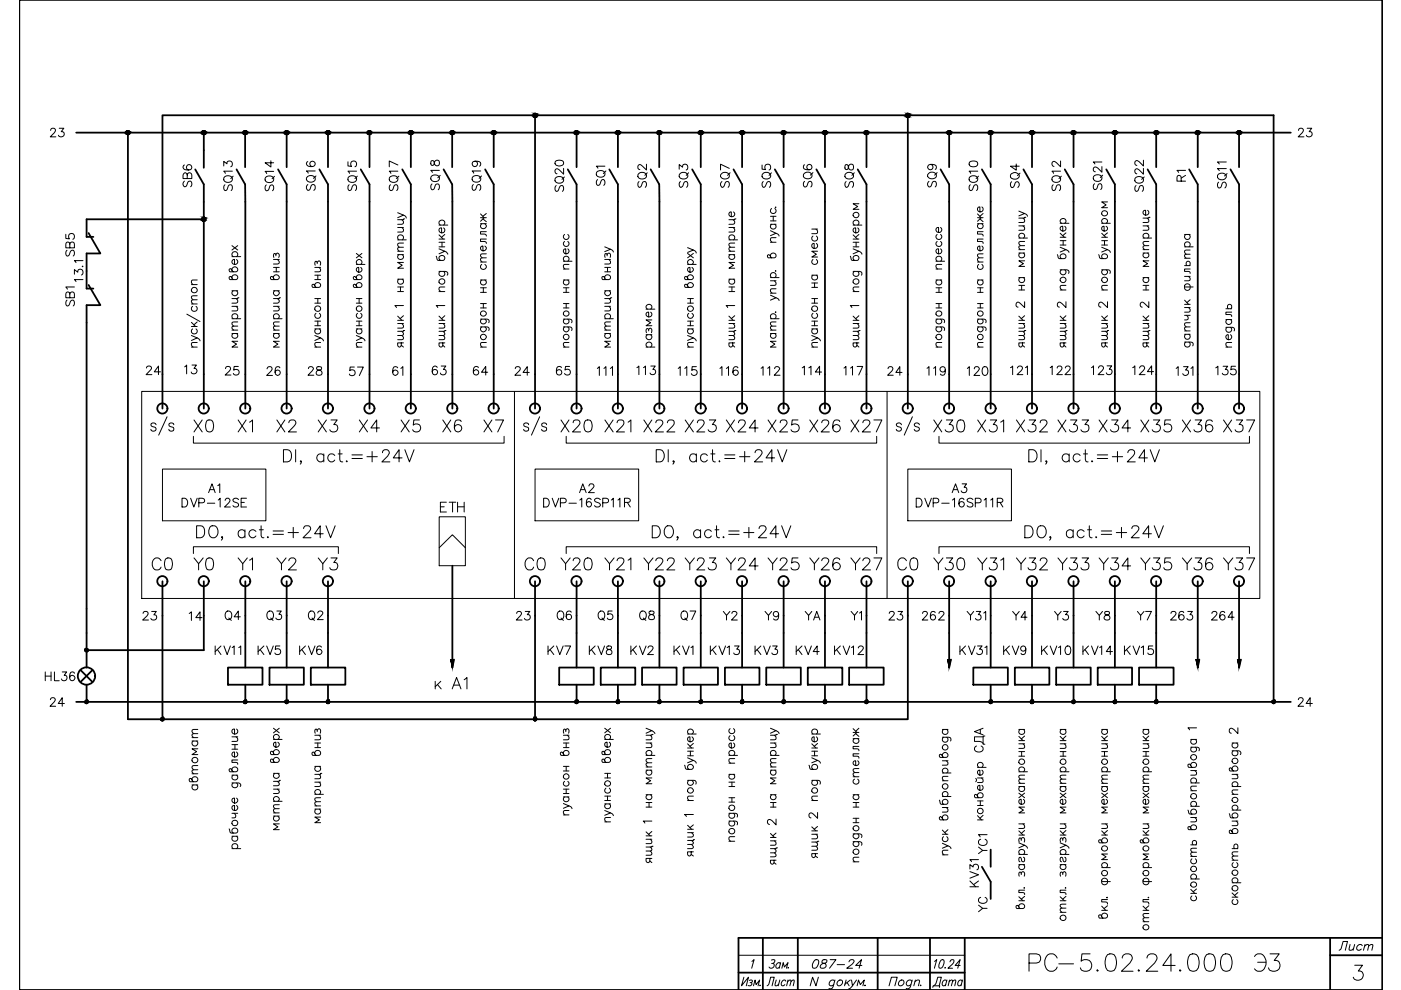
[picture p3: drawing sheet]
<svg xmlns="http://www.w3.org/2000/svg" width="297mm" height="210mm" viewBox="0 0 297 210" stroke-linecap="round" stroke-linejoin="round" font-family="sans-serif">
<defs><g id="words">
<text font-size="7.1" x="217.3" y="207.1">РС-5.02.24.000 Э3</text>
<g font-size="6.6">
<text x="40.9" y="115.7">DO, act.=+24V</text>
<text x="137.2" y="115.7">DO, act.=+24V</text>
<text x="216.3" y="115.7">DO, act.=+24V</text>
</g>
<g font-size="6.2">
<text x="59.3" y="99.5">DI, act.=+24V</text>
<text x="138.3" y="99.5">DI, act.=+24V</text>
<text x="217.3" y="99.5">DI, act.=+24V</text>
</g>
<g font-size="5.7">
<text x="40.2" y="92.8">X0</text>
<text x="49.7" y="92.8">X1</text>
<text x="57.9" y="92.8">X2</text>
<text x="66.7" y="92.8">X3</text>
<text x="75.1" y="92.8">X4</text>
<text x="84.3" y="92.8">X5</text>
<text x="93.1" y="92.8">X6</text>
<text x="101.6" y="92.8">X7</text>
<text x="118.2" y="92.8">X20</text>
<text x="127.4" y="92.8">X21</text>
<text x="135.5" y="92.8">X22</text>
<text x="144.3" y="92.8">X23</text>
<text x="153.1" y="92.8">X24</text>
<text x="161.9" y="92.8">X25</text>
<text x="170.7" y="92.8">X26</text>
<text x="179.6" y="92.8">X27</text>
<text x="197.2" y="92.8">X30</text>
<text x="206.4" y="92.8">X31</text>
<text x="214.5" y="92.8">X32</text>
<text x="223.3" y="92.8">X33</text>
<text x="232.1" y="92.8">X34</text>
<text x="240.9" y="92.8">X35</text>
<text x="249.8" y="92.8">X36</text>
<text x="258.6" y="92.8">X37</text>
<text x="31.4" y="122.1">C0</text>
<text x="40.2" y="122.1">Y0</text>
<text x="49.7" y="122.1">Y1</text>
<text x="57.9" y="122.1">Y2</text>
<text x="66.7" y="122.1">Y3</text>
<text x="110.4" y="122.1">C0</text>
<text x="118.2" y="122.1">Y20</text>
<text x="127.4" y="122.1">Y21</text>
<text x="135.5" y="122.1">Y22</text>
<text x="144.3" y="122.1">Y23</text>
<text x="153.1" y="122.1">Y24</text>
<text x="161.9" y="122.1">Y25</text>
<text x="170.7" y="122.1">Y26</text>
<text x="179.6" y="122.1">Y27</text>
<text x="189.4" y="122.1">C0</text>
<text x="197.2" y="122.1">Y30</text>
<text x="206.4" y="122.1">Y31</text>
<text x="214.5" y="122.1">Y32</text>
<text x="223.3" y="122.1">Y33</text>
<text x="232.1" y="122.1">Y34</text>
<text x="240.9" y="122.1">Y35</text>
<text x="249.8" y="122.1">Y36</text>
<text x="258.6" y="122.1">Y37</text>
<text x="91.4" y="147.5">к A1</text>
</g>
<g font-size="5.3">
<text x="42" y="40.9" transform="rotate(-90 42 40.9)">SB6</text>
<text x="50.8" y="41.6" transform="rotate(-90 50.8 41.6)">SQ13</text>
<text x="85.7" y="41.6" transform="rotate(-90 85.7 41.6)">SQ17</text>
<text x="94.5" y="41.6" transform="rotate(-90 94.5 41.6)">SQ18</text>
<text x="103.4" y="41.6" transform="rotate(-90 103.4 41.6)">SQ19</text>
<text x="121" y="41.6" transform="rotate(-90 121 41.6)">SQ20</text>
<text x="129.8" y="40.6" transform="rotate(-90 129.8 40.6)">SQ1</text>
<text x="164.7" y="40.9" transform="rotate(-90 164.7 40.9)">SQ5</text>
<text x="173.6" y="40.9" transform="rotate(-90 173.6 40.9)">SQ6</text>
<text x="182.4" y="40.9" transform="rotate(-90 182.4 40.9)">SQ8</text>
<text x="200" y="40.9" transform="rotate(-90 200 40.9)">SQ9</text>
<text x="208.8" y="41.6" transform="rotate(-90 208.8 41.6)">SQ10</text>
<text x="217.7" y="40.9" transform="rotate(-90 217.7 40.9)">SQ4</text>
<text x="30" y="80.8">24</text>
<text x="90.7" y="80.8">63</text>
<text x="134.1" y="80.8">113</text>
<text x="221.9" y="80.8">122</text>
<text x="230.4" y="80.8">123</text>
<text x="239.2" y="80.8">124</text>
<text x="92.4" y="109.7">ETH</text>
<text x="8.8" y="145.7">HL36</text>
<text x="208.8" y="189.1" transform="rotate(-90 208.8 189.1)">KV31</text>
<text x="282.9" y="202.8">Лист</text>
<text x="196.8" y="210.6">Дата</text>
</g>
<g font-size="4.9">
<text x="9.9" y="30.3">23</text>
<text x="274.5" y="30.3">23</text>
<text x="59.3" y="41.6" transform="rotate(-90 59.3 41.6)">SQ14</text>
<text x="68.1" y="41.6" transform="rotate(-90 68.1 41.6)">SQ16</text>
<text x="76.9" y="41.6" transform="rotate(-90 76.9 41.6)">SQ15</text>
<text x="138.3" y="40.9" transform="rotate(-90 138.3 40.9)">SQ2</text>
<text x="147.1" y="40.9" transform="rotate(-90 147.1 40.9)">SQ3</text>
<text x="155.9" y="40.9" transform="rotate(-90 155.9 40.9)">SQ7</text>
<text x="226.1" y="41.6" transform="rotate(-90 226.1 41.6)">SQ12</text>
<text x="234.9" y="41.3" transform="rotate(-90 234.9 41.3)">SQ21</text>
<text x="243.8" y="41.6" transform="rotate(-90 243.8 41.6)">SQ22</text>
<text x="252.6" y="39.5" transform="rotate(-90 252.6 39.5)">R1</text>
<text x="16.9" y="55.4" transform="rotate(-90 16.9 55.4)">SB5</text>
<text x="16.9" y="66" transform="rotate(-90 16.9 66)">SB1</text>
<text x="104.8" y="74.8" transform="rotate(-90 104.8 74.8)">поддон на стеллаж</text>
<text x="140.1" y="74.8" transform="rotate(-90 140.1 74.8)">размер</text>
<text x="210.3" y="74.8" transform="rotate(-90 210.3 74.8)">поддон на стеллаже</text>
<text x="262.8" y="74.8" transform="rotate(-90 262.8 74.8)">педаль</text>
<text x="38.1" y="80.4">13</text>
<text x="46.9" y="80.8">25</text>
<text x="55.7" y="80.8">26</text>
<text x="64.6" y="80.8">28</text>
<text x="73" y="80.8">57</text>
<text x="82.2" y="80.8">61</text>
<text x="99.5" y="80.8">64</text>
<text x="108.3" y="80.8">24</text>
<text x="117.1" y="80.8">65</text>
<text x="125.6" y="80.8">111</text>
<text x="142.9" y="80.8">115</text>
<text x="151.7" y="80.8">116</text>
<text x="160.5" y="80.8">112</text>
<text x="169.3" y="80.8">114</text>
<text x="178.2" y="80.8">117</text>
<text x="187.3" y="80.8">24</text>
<text x="195.8" y="80.8">119</text>
<text x="204.3" y="80.8">120</text>
<text x="248.4" y="80.8">131</text>
<text x="256.8" y="80.8">135</text>
<text x="29.3" y="132.6">23</text>
<text x="39.2" y="132.6">14</text>
<text x="46.9" y="132.6">Q4</text>
<text x="55.7" y="132.6">Q3</text>
<text x="64.6" y="132.6">Q2</text>
<text x="108.7" y="132.6">23</text>
<text x="117.1" y="132.6">Q6</text>
<text x="125.9" y="132.6">Q5</text>
<text x="134.8" y="132.6">Q8</text>
<text x="143.6" y="132.6">Q7</text>
<text x="152.4" y="132.6">Y2</text>
<text x="161.2" y="132.6">Y9</text>
<text x="169.7" y="132.6">YA</text>
<text x="179.6" y="132.6">Y1</text>
<text x="187.7" y="132.6">23</text>
<text x="194.7" y="132.6">262</text>
<text x="204.3" y="132.6">Y31</text>
<text x="213.8" y="132.6">Y4</text>
<text x="222.6" y="132.6">Y3</text>
<text x="231.4" y="132.6">Y8</text>
<text x="240.2" y="132.6">Y7</text>
<text x="247.3" y="132.6">263</text>
<text x="256.1" y="132.6">264</text>
<text x="44.8" y="140.1">KV11</text>
<text x="54" y="140.1">KV5</text>
<text x="62.8" y="140.1">KV6</text>
<text x="115.4" y="140.1">KV7</text>
<text x="124.2" y="140.1">KV8</text>
<text x="133" y="140.1">KV2</text>
<text x="142.2" y="140.1">KV1</text>
<text x="149.6" y="140.1">KV13</text>
<text x="159.1" y="140.1">KV3</text>
<text x="167.9" y="140.1">KV4</text>
<text x="176" y="140.1">KV12</text>
<text x="202.5" y="140.1">KV31</text>
<text x="212" y="140.1">KV9</text>
<text x="219.8" y="140.1">KV10</text>
<text x="228.6" y="140.1">KV14</text>
<text x="237.4" y="140.1">KV15</text>
<text x="9.9" y="151">24</text>
<text x="274.5" y="151">24</text>
<text x="43" y="168.6" transform="rotate(-90 43 168.6)">автомат</text>
<text x="183.8" y="183.8" transform="rotate(-90 183.8 183.8)">поддон на стеллаж</text>
<text x="210.6" y="182.4" transform="rotate(-90 210.6 182.4)">YC1</text>
<text x="210.6" y="194.4" transform="rotate(-90 210.6 194.4)">YC</text>
<text x="171.4" y="206.4">087-24</text>
<text x="161.6" y="210.3">Лист</text>
</g>
</g></defs>
<g fill="none" stroke="#000" stroke-width=".38">
<path d="M16.2 28.1h257.5M27.1 28.1v124.4h165.4v-29.3M43.2 28.1v3.7M52 28.1v7.3M60.8 28.1v7.3M69.5 28.1v7.3M78.3 28.1v7.3M87.1 28.1v7.3M95.9 28.1v7.3M104.7 28.1v7.3M113.4 24.4v62.2M122.2 28.1v7.3"/>
<path d="M131 28.1v7.3M139.8 28.1v7.3M148.6 28.1v7.3M157.3 28.1v7.3M166.1 28.1v7.3M174.9 28.1v7.3M183.7 28.1v7.3M192.5 24.4v62.2M201.2 28.1v7.3M210 28.1v7.3M218.8 28.1v7.3M227.6 28.1v7.3"/>
<path d="M236.4 28.1v7.3M245.1 28.1v7.3M253.9 28.1v7.3M260.9 35.9l1.8 3.2M262.7 28.1v7.3M18.4 50.2h1.4M18.4 46.5h24.8M43.2 42.8v43.8M52 42.8v43.8M60.8 42.8v43.8M69.5 42.8v43.8M78.3 42.8v43.8"/>
<path d="M87.1 42.8v43.8M95.9 42.8v43.8M104.7 42.8v43.8M122.2 42.8v43.8M131 42.8v43.8M139.8 42.8v43.8M148.6 42.8v43.8M157.3 42.8v43.8M166.1 42.8v43.8M174.9 42.8v43.8M183.7 42.8v43.8M201.2 42.8v43.8"/>
<path d="M210 42.8v43.8M218.8 42.8v43.8M227.6 42.8v43.8M236.4 42.8v43.8M245.1 42.8v43.8M253.9 42.8v43.8M262.7 42.8v43.8M18.4 68.4v73.1M18.4 61.2h1.4M34.4 86.6v-62.2h235.6v124.4M95.9 119.9v21.6M34.4 123.2v29.3"/>
<path d="M43.2 123.2v14.7h-24.8M52 123.2v7.3M52 134.2v7.3M60.8 123.2v7.3M60.8 134.2v7.3M69.5 123.2v7.3M69.5 134.2v7.3M113.4 123.2v29.3M122.2 123.2v7.3M122.2 134.2v7.3M131 123.2v7.3M131 134.2v7.3"/>
<path d="M139.8 123.2v7.3M139.8 134.2v7.3M148.6 123.2v7.3M148.6 134.2v7.3M157.3 123.2v7.3M157.3 134.2v7.3M166.1 123.2v7.3M166.1 134.2v7.3M174.9 123.2v7.3M174.9 134.2v7.3M183.7 123.2v7.3M183.7 134.2v7.3"/>
<path d="M201.2 123.2v7.3M201.2 134.2v7.3M210 123.2v7.3M210 134.2v7.3M218.8 123.2v7.3M218.8 134.2v7.3M227.6 123.2v7.3M227.6 134.2v7.3M236.4 123.2v7.3M236.4 134.2v7.3M245.1 123.2v7.3M245.1 134.2v7.3"/>
<path d="M253.9 123.2v18.3M262.7 123.2v18.3M16.2 148.8h257.5M17 142l2.6 2.6M18.4 145.2v3.6M19.6 142l-2.6 2.6M48.3 141.5h7.4v3.7h-7.4zM52 145.2v3.6M57.1 141.5h7.3v3.7h-7.3zM60.8 145.2v3.6M65.9 141.5h7.3v3.7h-7.3zM69.5 145.2v3.6"/>
<path d="M118.6 141.5h7.3v3.7h-7.3zM122.2 145.2v3.6M127.4 141.5h7.3v3.7h-7.3zM131 145.2v3.6M136.1 141.5h7.4v3.7h-7.4zM139.8 145.2v3.6M144.9 141.5h7.3v3.7h-7.3zM148.6 145.2v3.6M153.7 141.5h7.3v3.7h-7.3zM157.3 145.2v3.6M162.5 141.5h7.3v3.7h-7.3zM166.1 145.2v3.6"/>
<path d="M171.3 141.5h7.3v3.7h-7.3zM174.9 145.2v3.6M180 141.5h7.4v3.7h-7.4zM183.7 145.2v3.6M206.4 141.5h7.3v3.7h-7.3zM210 145.2v3.6M215.2 141.5h7.3v3.7h-7.3zM218.8 145.2v3.6M223.9 141.5h7.4v3.7h-7.4zM227.6 145.2v3.6M232.7 141.5h7.3v3.7h-7.3zM236.4 145.2v3.6"/>
<path d="M241.5 141.5h7.3v3.7h-7.3zM245.1 145.2v3.6"/>
<circle cx="34.4" cy="86.6" r="1.08"/>
<circle cx="43.2" cy="86.6" r="1.08"/>
<circle cx="52" cy="86.6" r="1.08"/>
<circle cx="60.8" cy="86.6" r="1.08"/>
<circle cx="69.5" cy="86.6" r="1.08"/>
<circle cx="78.3" cy="86.6" r="1.08"/>
<circle cx="87.1" cy="86.6" r="1.08"/>
<circle cx="95.9" cy="86.6" r="1.08"/>
<circle cx="104.7" cy="86.6" r="1.08"/>
<circle cx="113.4" cy="86.6" r="1.08"/>
<circle cx="122.2" cy="86.6" r="1.08"/>
<circle cx="131" cy="86.6" r="1.08"/>
<circle cx="139.8" cy="86.6" r="1.08"/>
<circle cx="148.6" cy="86.6" r="1.08"/>
<circle cx="157.3" cy="86.6" r="1.08"/>
<circle cx="166.1" cy="86.6" r="1.08"/>
<circle cx="174.9" cy="86.6" r="1.08"/>
<circle cx="183.7" cy="86.6" r="1.08"/>
<circle cx="192.5" cy="86.6" r="1.08"/>
<circle cx="201.2" cy="86.6" r="1.08"/>
<circle cx="210" cy="86.6" r="1.08"/>
<circle cx="218.8" cy="86.6" r="1.08"/>
<circle cx="227.6" cy="86.6" r="1.08"/>
<circle cx="236.4" cy="86.6" r="1.08"/>
<circle cx="245.1" cy="86.6" r="1.08"/>
<circle cx="253.9" cy="86.6" r="1.08"/>
<circle cx="262.7" cy="86.6" r="1.08"/>
<circle cx="34.4" cy="123.2" r="1.08"/>
<circle cx="43.2" cy="123.2" r="1.08"/>
<circle cx="52" cy="123.2" r="1.08"/>
<circle cx="60.8" cy="123.2" r="1.08"/>
<circle cx="69.5" cy="123.2" r="1.08"/>
<circle cx="113.4" cy="123.2" r="1.08"/>
<circle cx="122.2" cy="123.2" r="1.08"/>
<circle cx="131" cy="123.2" r="1.08"/>
<circle cx="139.8" cy="123.2" r="1.08"/>
<circle cx="148.6" cy="123.2" r="1.08"/>
<circle cx="157.3" cy="123.2" r="1.08"/>
<circle cx="166.1" cy="123.2" r="1.08"/>
<circle cx="174.9" cy="123.2" r="1.08"/>
<circle cx="183.7" cy="123.2" r="1.08"/>
<circle cx="192.5" cy="123.2" r="1.08"/>
<circle cx="201.2" cy="123.2" r="1.08"/>
<circle cx="210" cy="123.2" r="1.08"/>
<circle cx="218.8" cy="123.2" r="1.08"/>
<circle cx="227.6" cy="123.2" r="1.08"/>
<circle cx="236.4" cy="123.2" r="1.08"/>
<circle cx="245.1" cy="123.2" r="1.08"/>
<circle cx="253.9" cy="123.2" r="1.08"/>
<circle cx="262.7" cy="123.2" r="1.08"/>
<circle cx="18.3" cy="143.3" r="1.84"/>
</g>
<g fill="none" stroke="#000" stroke-width=".21">
<path d="M258.4 38.6a.7 .7 0 0 0-.3 .7 .7 .7 0 0 0 .5 .5l.3-.1 .3-.9 .5-.2a.75 .75 0 0 1 0 1.2M258.4 36.9a.98 .98 0 0 1 1.6 .7 .97 .97 0 0 1-1.1 .5 .97 .97 0 0 1-.8-.9zM260 35.7h-1.9l.4 .5M260 34.3h-1.9l.4 .5M260.2 36.8l-.6 .5M15.8 58.1v-.9l.7 .5a.58 .58 0 0 1 .7-.6 .58 .58 0 0 1 .4 .8l-.3 .4M41.8 59.4l-1.1 .1-.1 .4 .3 .4M49.2 58.9a.59 .59 0 0 1 .3-.7 .59 .59 0 0 1 .8 .3 .59 .59 0 0 1-.2 .8h-1.3l-.2-.5 .2-.2 .2 .1 .4 .6M49.2 57.3a.59 .59 0 0 1 .3-.7 .59 .59 0 0 1 .8 .3 .59 .59 0 0 1-.2 .7h-1.3l-.2-.5 .2-.1h.2l.4 .6M49.2 54.4h1.8M49.2 52.1l1.2 .9M49.4 54.4a.59 .59 0 0 1 0-.9 .59 .59 0 0 1 .8 0 .59 .59 0 0 1 0 .9"/>
<path d="M50.2 55a.59 .59 0 0 1 .1 .8 .59 .59 0 0 1-.8 .2 .59 .59 0 0 1-.2-.9l.4-.1v1.1M50.4 52.1l-1.2 .9M58 58.9a.58 .58 0 0 1 .7-.6 .58 .58 0 0 1 .3 .9l-1.5 .1-.2-.5 .3-.2 .2 .1 .4 .6M58 56.7h1.2M58 57.6h1.2M58 55h1.2M58.5 54l.3-.3 .3 .1 .1 .2-.1 .6M58.5 54.2v-.2l-.3-.3a.6 .6 0 0 0-.1 .9M58.6 56.7v.9M58.8 55l.4 .5-.1 .4-1.1 .1M66.7 58.3h1.3M66.7 59.3h1.3"/>
<path d="M66.7 56.7h1.3M67.3 55.6l.3-.3 .2 .1a.64 .64 0 0 1 .1 .8M67.3 55.9l-.1-.4-.2-.1a.6 .6 0 0 0-.2 .8M67.4 58.3v1M67.6 56.7l.4 .4-.1 .4-1.2 .1M75.6 58.9a.58 .58 0 0 1 .3-.7 .58 .58 0 0 1 .7 .3 .58 .58 0 0 1-.2 .8h-1.3l-.2-.5 .3-.2 .1 .1 .5 .6M75.6 56.1h1.8M75.6 53.7l1.1 1M75.8 56.1a.59 .59 0 0 1-.1-.9 .59 .59 0 0 1 .9 0 .59 .59 0 0 1-.1 .9M76.5 56.7a.56 .56 0 0 1 .1 .8 .56 .56 0 0 1-.8 0 .56 .56 0 0 1 .1-.8h.2v1M76.7 53.7l-1.1 1M84.3 45.1l1.2 .5-1.2 .6"/>
<path d="M84.3 59.2h1.2M84.3 54h1.2M84.3 53.3h1.2M84.3 50.9h1.8M84.3 48.2h1.2M84.6 59.2a.59 .59 0 0 0-.1 .9 .59 .59 0 0 0 .9 0 .59 .59 0 0 0-.1-.9M84.6 54a.57 .57 0 0 0-.1 .8 .57 .57 0 0 0 .8 0 .57 .57 0 0 0 0-.8M84.6 50.9a.59 .59 0 0 1-.1-.9 .59 .59 0 0 1 .9 0 .59 .59 0 0 1-.1 .9M85.2 48.2l.3 .3a.44 .44 0 0 1-.3 .7h-.9M85.2 46.6l.3 .4v.4l-1.2 .2M85.5 55.6h-1.2l1 .6-1 .7h1.2M85.5 52.4l-1.1 .1-.1 .3 .4 .5"/>
<path d="M85.5 51.5l-1.1 .1-.1 .4 .4 .4M85.5 45.6a.67 .67 0 0 1 .6 .6M85.8 46.4h-.3v.2h-1.2M92.5 54.3l.2 .8 1.3 .1a.58 .58 0 0 0 .1-.9 .58 .58 0 0 0-.9 0 .58 .58 0 0 0 .2 .9M93.1 57.5h1.4a.49 .49 0 0 1 .4 .3 .49 .49 0 0 1-.1 .5M93.1 52.8l1.2 .5-1.2 .5M93.1 52.3h1.2M93.1 51.4h1.2M93.1 50.7h1.2M93.1 47.7h1.8M93.1 49.8l.9 .9M93.4 57.5a.59 .59 0 0 0-.1 .9 .59 .59 0 0 0 .8 0 .59 .59 0 0 0 0-.9"/>
<path d="M93.4 47.7a.59 .59 0 0 1-.1-.8 .59 .59 0 0 1 .8 0 .59 .59 0 0 1 0 .8M93.7 51.4v.9M94.1 48.3a.59 .59 0 0 1 .1 .9 .59 .59 0 0 1-.9 0 .59 .59 0 0 1-.1-.8l.4-.1v1.1M94.3 53.3l.3 .1 .3 .5M94.3 49.7l-.7 .6M119.5 59.4h1.1M119.5 57h1.1M119.5 55.4h1.8M119.7 59.4a.59 .59 0 0 0-.1 .8 .59 .59 0 0 0 .9 0 .59 .59 0 0 0-.1-.8M119.7 55.4a.59 .59 0 0 1-.1-.9 .59 .59 0 0 1 .9 0 .59 .59 0 0 1-.1 .9M119.7 51.2a.59 .59 0 0 0-.1 .9 .59 .59 0 0 0 .9 0 .59 .59 0 0 0-.1-.9M119.7 49.7a.59 .59 0 0 0-.1 .9 .59 .59 0 0 0 .9 0 .59 .59 0 0 0-.1-.9"/>
<path d="M120.4 52.8a.58 .58 0 0 1 .1 .8 .58 .58 0 0 1-.9 0 .58 .58 0 0 1 .2-.8h.2v1M120.6 56.1h-.9a.45 .45 0 0 0-.2 .7l.3 .2M128.2 58.9a.59 .59 0 0 1 .4-.7 .59 .59 0 0 1 .7 .3 .59 .59 0 0 1-.2 .8h-1.3l-.2-.5 .3-.2 .1 .1 .5 .6M128.2 52.3l1.2 .5-1.2 .6M128.2 56.7h1.2M128.2 57.6h1.2M128.2 55h1.2M128.7 54l.2-.3h.4a.64 .64 0 0 1 .1 .9M128.7 54.2v-.2l-.2-.3a.6 .6 0 0 0-.2 .9M128.8 56.7v.9M129.1 55l.3 .5v.4l-1.2 .1M129.4 52.8l.5 .4 .1 .2"/>
<path d="M145.8 58.9a.58 .58 0 0 1 .7-.6 .58 .58 0 0 1 .3 .9l-1.5 .1-.2-.5 .3-.2 .2 .1 .4 .6M145.8 52.5l1.2 .5-1.2 .5M145.8 56.1h1.8M145.8 53.7l1.2 1M146 56.1a.59 .59 0 0 1-.1-.9 .59 .59 0 0 1 .9 0 .59 .59 0 0 1-.1 .9M146.7 56.7a.56 .56 0 0 1 .1 .8 .56 .56 0 0 1-.8 0 .56 .56 0 0 1 .1-.8h.2v1M147 53a.67 .67 0 0 1 .6 .7M147 53.7l-1.2 1M154.5 59.2h1.3M154.5 54h1.3M154.5 53.3h1.3M154.5 50.9h1.9"/>
<path d="M154.5 48.2h1.3M154.8 59.2a.59 .59 0 0 0-.1 .9 .59 .59 0 0 0 .9 0 .59 .59 0 0 0-.1-.9M154.8 54a.58 .58 0 0 0-.1 .8 .58 .58 0 0 0 .9 0 .58 .58 0 0 0-.1-.8M154.8 50.9a.59 .59 0 0 1-.1-.9 .59 .59 0 0 1 .9 0 .59 .59 0 0 1-.1 .9M155.4 48.2l.3 .3a.44 .44 0 0 1-.3 .7h-.9M155.4 46.6l.4 .4-.1 .4-1.2 .2M155.5 44.9a.57 .57 0 0 1 .1 .9 .57 .57 0 0 1-.8 0 .57 .57 0 0 1 .1-.9h.2v1M155.8 55.6h-1.3l1 .6-1 .7h1.3M155.8 52.4l-1.2 .1-.1 .3 .4 .5M155.8 51.5l-1.2 .1-.1 .4 .4 .4M156 46.4h-.2v.2h-1.3M163.4 54.3a.58 .58 0 0 1 .3-.7 .58 .58 0 0 1 .7 .3 .58 .58 0 0 1-.2 .8h-1.3l-.2-.5 .3-.2 .1 .1 .5 .6"/>
<path d="M163.4 48.9l1.1 .6-1.1 .5M163.4 59.5h1.1M163.4 58.9h1.8M163.4 51.4h1.1M163.4 47.6h1.1M163.4 45.9h1.1M163.4 46.8h1.1M163.6 58.9a.59 .59 0 0 1-.1-.9 .59 .59 0 0 1 .9 0 .59 .59 0 0 1-.1 .9M163.6 47.6a.57 .57 0 0 0-.1 .8 .57 .57 0 0 0 .9 0 .57 .57 0 0 0-.1-.8M163.6 44.2a.59 .59 0 0 0-.1 .9 .59 .59 0 0 0 .9 0 .59 .59 0 0 0-.1-.9M163.9 45.9v.9M164.2 59.5l.3 .5v.4l-1.1 .1"/>
<path d="M164.5 57.4v.1h-.1M164.5 43.9v.1h-.1M164.5 50.4h-.9a.47 .47 0 0 0-.2 .7l.3 .3M164.5 49.5l.4 .1 .3 .5M172.1 58.3h1.2M172.1 48.6h1.2M172.4 58.3a.57 .57 0 0 0-.1 .9 .57 .57 0 0 0 .8 0 .57 .57 0 0 0 0-.9M172.4 55a.59 .59 0 0 0-.1 .9 .59 .59 0 0 0 .9 0 .59 .59 0 0 0-.1-.9M172.4 50.1a.59 .59 0 0 0-.1 .8 .59 .59 0 0 0 .9 0 .59 .59 0 0 0-.1-.8M173 48.6l.3 .4v.5h-1.2M173.1 51.6a.59 .59 0 0 1 .1 .9 .59 .59 0 0 1-.9 0 .59 .59 0 0 1 .2-.9h.1v1.1M173.3 53.3h-1.2l1 .6-1 .6h1.2"/>
<path d="M180.3 54.3l.2 .8 1.3 .1a.58 .58 0 0 0 .1-.9 .58 .58 0 0 0-.9 0 .58 .58 0 0 0 .2 .9M180.9 57.5l1.6 .1 .2 .3v.4M180.9 52.8l1.2 .5-1.2 .5M180.9 52.3h1.2M180.9 51.4h1.2M180.9 50.7h1.2M180.9 49.8l.9 .9M180.9 47.7h1.8M181.2 57.5a.59 .59 0 0 0-.1 .9 .59 .59 0 0 0 .8 0 .59 .59 0 0 0-.1-.9M181.2 47.7a.59 .59 0 0 1-.1-.8 .59 .59 0 0 1 .8 0 .59 .59 0 0 1-.1 .8M181.5 51.4v.9M181.8 48.3a.59 .59 0 0 1 .2 .9 .59 .59 0 0 1-.9 0 .59 .59 0 0 1-.1-.8l.4-.1v1.1"/>
<path d="M182.1 53.3l.6 .4v.2M182.1 43.2h-1.2l.9 .6-.9 .6h1.2M182.1 49.7l-.7 .6M198.4 59.4h1.3M198.4 57h1.3M198.4 55.4h1.9M198.7 59.4a.59 .59 0 0 0-.1 .8 .59 .59 0 0 0 .9 0 .59 .59 0 0 0-.1-.8M198.7 55.4a.59 .59 0 0 1-.1-.9 .59 .59 0 0 1 .9 0 .59 .59 0 0 1-.1 .9M198.7 51.2a.59 .59 0 0 0-.1 .9 .59 .59 0 0 0 .9 0 .59 .59 0 0 0-.1-.9M198.7 49.7a.59 .59 0 0 0-.1 .9 .59 .59 0 0 0 .9 0 .59 .59 0 0 0-.1-.9M199.4 52.8a.58 .58 0 0 1 .1 .8 .58 .58 0 0 1-.8 0 .58 .58 0 0 1 .1-.8h.2v1M199.4 48.2a.58 .58 0 0 1 .1 .9 .58 .58 0 0 1-.8 0 .58 .58 0 0 1 .1-.9h.2v1.1"/>
<path d="M199.7 56.1h-1a.45 .45 0 0 0-.2 .7l.3 .2M216 44.8l1.2 .5-1.2 .5M216 58.9h1.2M216 53.7h1.2M216 52.9h1.2M216 50.5h1.8M216 47.9h1.2M216.3 58.9a.59 .59 0 0 0-.1 .8 .59 .59 0 0 0 .9 0 .59 .59 0 0 0-.1-.8M216.3 53.7a.57 .57 0 0 0-.1 .8 .57 .57 0 0 0 .8 0 .57 .57 0 0 0 0-.8M216.3 50.5a.58 .58 0 0 1-.1-.9 .58 .58 0 0 1 .8 0 .58 .58 0 0 1 0 .9M216.9 47.9l.3 .4v.4l-1.2 .1M216.9 46.2l.3 .5v.4l-1.2 .1"/>
<path d="M217.2 55.3h-1.2l1 .6-1 .6h1.2M217.2 52.1l-1.1 .1-.1 .3 .4 .4M217.2 51.2l-1.1 .1-.1 .3 .4 .5M217.2 45.3l.4 .1 .2 .5M217.5 46.1h-.3v.1h-1.2M224.2 54l.2 .8h1.3a.56 .56 0 0 0 .1-.8 .56 .56 0 0 0-.9 0 .56 .56 0 0 0 .2 .8M224.8 57.2l1.6 .1a.44 .44 0 0 1 .2 .7M224.8 52.4l1.2 .5-1.2 .5M224.8 51h1.2M224.8 52h1.2M224.8 50.3h1.2M224.8 49.5l.9 .8"/>
<path d="M224.8 47.3h1.8M225.1 57.2a.59 .59 0 0 0-.1 .9 .59 .59 0 0 0 .8 0 .59 .59 0 0 0-.1-.9M225.1 47.3a.57 .57 0 0 1-.1-.8 .57 .57 0 0 1 .8 0 .57 .57 0 0 1-.1 .8M225.4 51v1M225.7 48a.58 .58 0 0 1 .1 .8 .58 .58 0 0 1-.8 .1 .58 .58 0 0 1-.1-.8l.4-.1v1M226 52.9l.6 .4v.2M226 49.4l-.7 .6M232.9 54l.3 .8h1.2a.58 .58 0 0 0 .2-.9 .58 .58 0 0 0-.9 .2 .52 .52 0 0 0 .1 .7M233.6 57.2h1.4a.47 .47 0 0 1 .4 .3 .47 .47 0 0 1-.1 .5M233.6 52.4l1.2 .5-1.2 .5M233.6 51h1.2M233.6 52h1.2"/>
<path d="M233.6 50.3h1.2M233.6 47.3h1.8M233.6 49.5l.8 .8M233.8 57.2a.59 .59 0 0 0-.1 .9 .59 .59 0 0 0 .9 0 .59 .59 0 0 0-.1-.9M233.8 47.3a.57 .57 0 0 1 0-.8 .57 .57 0 0 1 .8 0 .57 .57 0 0 1-.1 .8M234.2 51v1M234.5 48a.56 .56 0 0 1 .1 .8 .56 .56 0 0 1-.8 0 .56 .56 0 0 1 .1-.8h.2v1M234.8 52.9l.3 .2 .3 .4M234.8 42.8h-1.2l.9 .6-.9 .6h1.2M234.8 49.4l-.7 .6M242.3 58.9h1.3M242.3 53.7h1.3"/>
<path d="M242.3 52.9h1.3M242.3 50.5h1.9M242.3 47.9h1.3M242.6 58.9a.59 .59 0 0 0-.1 .8 .59 .59 0 0 0 .9 0 .59 .59 0 0 0-.1-.8M242.6 53.7a.58 .58 0 0 0-.1 .8 .58 .58 0 0 0 .9 0 .58 .58 0 0 0-.1-.8M242.6 50.5a.57 .57 0 0 1-.1-.9 .57 .57 0 0 1 .9 0 .57 .57 0 0 1-.1 .9M243.2 47.9l.4 .4-.1 .4-1.2 .1M243.2 46.2l.4 .5-.1 .4-1.2 .1M243.3 44.6a.58 .58 0 0 1 .1 .8 .58 .58 0 0 1-.8 .1 .58 .58 0 0 1-.1-.8l.4-.1v1M243.6 55.3h-1.3l1 .6-1 .6h1.3M243.6 52.1l-1.2 .1-.1 .3 .4 .4M243.6 51.2l-1.2 .1-.1 .3 .4 .5"/>
<path d="M243.8 46.1h-.2v.1h-1.3M251.1 58.6h1.2M251.1 56.3h1.2M251.1 54.8h1.2M251.1 52.3h1.9M251.1 49.7h1.2M251.4 52.3a.59 .59 0 0 1-.1-.8 .59 .59 0 0 1 .9 0 .59 .59 0 0 1-.1 .8M251.4 49.7a.59 .59 0 0 0-.1 .9 .59 .59 0 0 0 .9 0 .59 .59 0 0 0-.1-.9M251.7 56.3a.49 .49 0 0 1-.2-.7 .49 .49 0 0 1 .8 0v.5l-.1 .2M252 58.6l.3 .4v.5h-1.2M252.3 57h-1.2v.5l1.2 .1v.4M252.3 53.9l-1.1 .1-.1 .3 .4 .5"/>
<path d="M252.3 53l-1.1 .1-.1 .3 .4 .5M39.6 66.6l2.8 1.6M40.6 71.1l1.2 .5-1.2 .6M40.6 73.6h1.2M40.6 69.2h1.2M40.6 68.3l.9 .9M40.6 64.4h1.2M40.6 60.3h1.2M40.8 69.7a.59 .59 0 0 0 0 .9 .59 .59 0 0 0 .8 0 .59 .59 0 0 0 0-.9M40.8 65a.59 .59 0 0 0 0 .8 .59 .59 0 0 0 .8 0 .59 .59 0 0 0 0-.8M41.8 72.6h-1a.45 .45 0 0 0-.1 .7l.2 .3M41.8 71.6l.5 .4 .1 .3"/>
<path d="M41.8 63.6h-1.1l-.1 .4 .3 .4M41.8 62.7l-1.1 .1-.1 .3 .3 .5M41.8 68.3l-.7 .6M49.2 70.7h1.2M49.2 70h1.2M49.2 67.6h1.8M49.2 65h1.2M49.2 61.7h1.2M49.4 70.7a.58 .58 0 0 0 0 .9 .58 .58 0 0 0 .8 0 .58 .58 0 0 0 0-.9M49.4 67.6a.59 .59 0 0 1 0-.9 .59 .59 0 0 1 .8 0 .59 .59 0 0 1 0 .9M49.4 61.7a.59 .59 0 0 0 0 .8 .59 .59 0 0 0 .8 0 .59 .59 0 0 0 0-.8M50.1 65l.2 .2a.44 .44 0 0 1-.2 .7h-.9"/>
<path d="M50.1 63.3l.3 .4-.1 .4-1.1 .2M50.4 72.4h-1.2l1 .6-1 .6h1.2M50.4 69.1l-1.1 .1-.1 .4 .4 .4M50.4 68.3h-1.1l-.1 .4 .4 .4M50.7 63.1h-.3v.2h-1.2M58 70.7h1.2M58 70h1.2M58 67.6h1.8M58 65h1.2M58 61.7h1.2M58.2 70.7a.57 .57 0 0 0 0 .8 .57 .57 0 0 0 .8 0 .57 .57 0 0 0-.1-.8M58.2 67.6a.59 .59 0 0 1-.1-.9 .59 .59 0 0 1 .9 0 .59 .59 0 0 1-.1 .9"/>
<path d="M58.2 61.7a.59 .59 0 0 0-.1 .8 .59 .59 0 0 0 .9 0 .59 .59 0 0 0-.1-.8M58.8 65l.4 .4-.1 .4-1.1 .1M58.8 63.3l.4 .4-.1 .4-1.1 .2M59.2 72.4h-1.2l.9 .6-.9 .6h1.2M59.2 69.1l-1.1 .1-.1 .4 .3 .4M59.2 68.3h-1.1l-.1 .4 .3 .4M59.5 63.1h-.3v.2h-1.2M66.7 71.1l1.3 .5-1.3 .6M66.7 60.6a.59 .59 0 0 1 .4-.7 .59 .59 0 0 1 .7 .3 .59 .59 0 0 1-.2 .7h-1.3l-.1-.5 .2-.1h.2l.4 .6M66.7 73.6h1.3M66.7 69.7h1.3M66.7 68.1h1.3"/>
<path d="M66.7 69.1h1.3M66.7 63.3h1.3M66.7 64.3h1.3M67 69.7a.59 .59 0 0 0-.1 .9 .59 .59 0 0 0 .9 0 .59 .59 0 0 0-.1-.9M67 66.4a.59 .59 0 0 0-.1 .9 .59 .59 0 0 0 .9 0 .59 .59 0 0 0-.1-.9M67.4 63.3v1M67.4 68.1v1M68 72.6h-1a.45 .45 0 0 0-.2 .7l.3 .3M68 71.6l.5 .4 .1 .3M75.6 71.1l1.1 .5-1.1 .6M75.6 60.6a.58 .58 0 0 1 .3-.7 .58 .58 0 0 1 .7 .3 .58 .58 0 0 1-.2 .7h-1.3l-.2-.5 .3-.1h.1l.5 .6M75.6 73.6h1.1"/>
<path d="M75.6 69.7h1.1M75.6 68.1h1.1M75.6 69.1h1.1M75.6 63.3h1.1M75.6 64.3h1.1M75.8 69.7a.59 .59 0 0 0-.1 .9 .59 .59 0 0 0 .9 0 .59 .59 0 0 0-.1-.9M75.8 66.4a.59 .59 0 0 0-.1 .9 .59 .59 0 0 0 .9 0 .59 .59 0 0 0-.1-.9M76.1 63.3v1M76.1 68.1v1M76.7 72.6h-.9a.45 .45 0 0 0-.2 .7l.3 .3M76.7 71.6l.4 .3 .3 .4M84.3 60.8h1.2"/>
<path d="M84.3 68.6h1.2M84.3 67.9h1.2M84.3 61.8h1.2M84.3 67l.9 .9M84.9 60.8v1M85.1 72.7l-.1 .7-.3 .2-.2-.1-.2-.8h1.2M85.1 73.2l.4 .4M85.2 71.1l.3 .5v.3l-1.2 .1M85.2 70.2l.3 .5v.3l-1.2 .1M85.2 68.6l.3 .5v.4l-1.2 .1M85.5 64.8h-1.8l.4 .4M85.5 66.9l-.7 .7"/>
<path d="M85.8 70.1h-.3v.1h-1.2M93.1 68.6h1.2M93.1 67.9h1.2M93.1 61.8h1.2M93.1 67l.9 .9M93.9 72.7l-.1 .7-.3 .2-.3-.1-.1-.8h1.2M93.9 73.2l.4 .4M94 71.1l.3 .5-.1 .3-1.1 .1M94 70.2l.3 .5-.1 .3-1.1 .1M94 68.6l.3 .5-.1 .4-1.1 .1M94.3 64.8h-1.8l.3 .4M94.3 60.8l-1.1 .1-.1 .5 .4 .4"/>
<path d="M94.3 66.9l-.7 .7M94.6 70.1h-.3v.1h-1.2M119.5 69.3l1.6 .1 .2 .3-.1 .4M119.5 67.7h1.6l.2 .3-.1 .4M119.5 73.6h1.1M119.5 64.4h1.1M119.5 65.3h1.1M119.5 61h1.1M119.5 62h1.1M119.7 69.3a.59 .59 0 0 0-.1 .9 .59 .59 0 0 0 .9 0 .59 .59 0 0 0-.1-.9M119.7 67.7a.57 .57 0 0 0-.1 .8 .57 .57 0 0 0 .9 0 .57 .57 0 0 0-.1-.8M120 61v1"/>
<path d="M120 64.4v.9M120.6 72.6h-.9a.45 .45 0 0 0-.2 .7l.3 .3M128.2 70.7h1.2M128.2 70h1.2M128.2 67.6h1.8M128.2 65h1.2M128.2 61.7h1.2M128.5 70.7a.57 .57 0 0 0-.1 .8 .57 .57 0 0 0 .8 0 .57 .57 0 0 0 0-.8M128.5 67.6a.59 .59 0 0 1-.1-.9 .59 .59 0 0 1 .9 0 .59 .59 0 0 1-.1 .9M128.5 61.7a.59 .59 0 0 0-.1 .8 .59 .59 0 0 0 .9 0 .59 .59 0 0 0-.1-.8M129.1 65l.3 .2a.44 .44 0 0 1-.3 .7h-.9M129.1 63.3l.3 .4v.4l-1.2 .2"/>
<path d="M129.4 72.4h-1.2l1 .6-1 .6h1.2M129.4 69.1l-1.1 .1-.1 .4 .4 .4M129.4 68.3h-1.1l-.1 .4 .4 .4M129.7 63.1h-.3v.2h-1.2M145.8 71.1l1.2 .5-1.2 .6M145.8 60.6a.58 .58 0 0 1 .7-.7 .58 .58 0 0 1 .3 .9l-1.5 .1-.2-.5 .3-.1h.2l.4 .6M145.8 73.6h1.2M145.8 69.7h1.2M145.8 68.1h1.2M145.8 69.1h1.2M145.8 63.3h1.2M145.8 64.3h1.2"/>
<path d="M146 69.7a.59 .59 0 0 0-.1 .9 .59 .59 0 0 0 .9 0 .59 .59 0 0 0-.1-.9M146 66.4a.59 .59 0 0 0-.1 .9 .59 .59 0 0 0 .9 0 .59 .59 0 0 0-.1-.9M146.4 63.3v1M146.4 68.1v1M147 72.6h-1a.45 .45 0 0 0-.1 .7l.2 .3M147 71.6l.5 .4 .1 .3M154.5 60.8h1.3M154.5 68.6h1.3M154.5 67.9h1.3M154.5 61.8h1.3M154.5 67l.9 .9M155.2 60.8v1"/>
<path d="M155.3 72.7v.7l-.3 .2-.3-.1-.2-.8h1.3M155.3 73.2l.5 .4M155.4 71.1l.4 .5-.1 .3-1.2 .1M155.4 70.2l.4 .5-.1 .3-1.2 .1M155.4 68.6l.4 .5-.1 .4-1.2 .1M155.8 64.8h-1.8l.3 .4M155.8 66.9l-.7 .7M156 70.1h-.2v.1h-1.3M163.4 62.6l1.1 .5-1.1 .5M163.4 70.7h1.1M163.4 70h1.1M163.4 67.6h1.8"/>
<path d="M163.4 62.2h1.1M163.6 70.7a.57 .57 0 0 0-.1 .8 .57 .57 0 0 0 .9 0 .57 .57 0 0 0-.1-.8M163.6 67.6a.59 .59 0 0 1-.1-.9 .59 .59 0 0 1 .9 0 .59 .59 0 0 1-.1 .9M164.5 66.1v.1h-.1M164.5 72.4h-1.1l.9 .6-.9 .6h1.1M164.5 69.1l-1.1 .1v.4l.3 .4M164.5 68.3h-1.1v.4l.3 .4M164.5 63.1l.4 .2 .3 .4M164.5 61.2l-1.1 .1v.4l.3 .5M172.1 71.1l1.2 .5-1.2 .6M172.1 73.6h1.2M172.1 69.7h1.2"/>
<path d="M172.1 68.1h1.2M172.1 69.1h1.2M172.1 63.3h1.2M172.1 64.3h1.2M172.1 60h1.2M172.1 60.9h1.2M172.4 69.7a.59 .59 0 0 0-.1 .9 .59 .59 0 0 0 .9 0 .59 .59 0 0 0-.1-.9M172.4 66.4a.59 .59 0 0 0-.1 .9 .59 .59 0 0 0 .9 0 .59 .59 0 0 0-.1-.9M172.7 60v.9M172.7 63.3v1M172.7 68.1v1M173.3 72.6h-.9a.45 .45 0 0 0-.2 .7l.3 .3"/>
<path d="M173.3 71.6l.5 .4 .1 .3M180.9 68.6h1.2M180.9 67.9h1.2M180.9 67l.9 .9M180.9 61.8h1.2M181.7 72.7l-.1 .7-.3 .2-.3-.1-.1-.8h1.2M181.7 73.2l.4 .4M181.8 71.1l.3 .5-.1 .3-1.1 .1M181.8 70.2l.3 .5-.1 .3-1.1 .1M181.8 68.6l.3 .5-.1 .4-1.1 .1M182.1 64.8h-1.8l.3 .4M182.1 60.8l-1.1 .1-.1 .5 .4 .4"/>
<path d="M182.1 66.9l-.7 .7M182.4 70.1h-.3v.1h-1.2M198.4 69.3h1.4a.47 .47 0 0 1 .4 .3 .47 .47 0 0 1 0 .5M198.4 67.7h1.4a.47 .47 0 0 1 .4 .2 .47 .47 0 0 1 0 .5M198.4 73.6h1.3M198.4 64.4h1.3M198.4 65.3h1.3M198.4 61h1.3M198.4 62h1.3M198.7 69.3a.59 .59 0 0 0-.1 .9 .59 .59 0 0 0 .9 0 .59 .59 0 0 0-.1-.9M198.7 67.7a.57 .57 0 0 0-.1 .8 .57 .57 0 0 0 .9 0 .57 .57 0 0 0-.1-.8M199.1 61v1"/>
<path d="M199.1 64.4v.9M199.7 72.6h-1a.45 .45 0 0 0-.2 .7l.3 .3M214.2 77.9l.5-.3v1.8M215.7 78l.4-.4 .6 .2a.6 .6 0 0 1-.2 .8l-.9 .8h1.3M216 68.6h1.2M216 67.9h1.2M216 67l.9 .9M216 60.5h1.2M216 61.5h1.2M216.6 60.5v1M216.8 72.7l-.1 .7-.3 .2-.2-.1-.2-.8h1.2M216.8 73.2l.4 .4"/>
<path d="M216.9 71.1l.3 .5v.3l-1.2 .1M216.9 70.2l.3 .5v.3l-1.2 .1M216.9 68.6l.3 .5v.4l-1.2 .1M217.2 64v1.2l-1.1-1.1h-.3l-.4 .3v.4l.4 .3M217.2 66.9l-.7 .7M217.4 77.9l.4-.3v1.8M217.5 70.1h-.3v.1h-1.2M224.8 68.6h1.2M224.8 67.9h1.2M224.8 61.5h1.2M224.8 67l.9 .9M225.6 72.7l-.1 .7-.3 .2-.3-.1-.1-.8h1.2"/>
<path d="M225.6 73.2l.4 .4M225.7 71.1l.3 .5-.1 .3-1.1 .1M225.7 70.2l.3 .5-.1 .3-1.1 .1M225.7 68.6l.3 .5-.1 .4-1.1 .1M226 64v1.2l-.8-.8-.7-.3-.3 .3v.4l.4 .3M226 60.5l-1.1 .1-.1 .4 .4 .5M226 66.9l-.7 .7M226.3 70.1h-.3v.1h-1.2M233.6 68.6h1.2M233.6 67.9h1.2M233.6 61.5h1.2M233.6 67l.8 .9"/>
<path d="M234.3 72.7v.7l-.3 .2-.2-.1-.2-.8h1.2M234.3 73.2l.5 .4M234.4 71.1l.4 .5-.1 .3-1.1 .1M234.4 70.2l.4 .5-.1 .3-1.1 .1M234.4 68.6l.4 .5-.1 .4-1.1 .1M234.8 64v1.2l-1.1-1.1h-.4a.58 .58 0 0 0-.3 .9l.4 .1M234.8 60.5h-1a.45 .45 0 0 0-.1 .7l.2 .3M234.8 66.9l-.7 .7M235.1 70.1h-.3v.1h-1.2M242.3 68.6h1.3M242.3 67.9h1.3M242.3 60.5h1.3"/>
<path d="M242.3 61.5h1.3M242.3 67l.9 .9M243 60.5v1M243.1 72.7v.7l-.3 .2-.3-.1-.2-.8h1.3M243.1 73.2l.5 .4M243.2 71.1l.4 .5-.1 .3-1.2 .1M243.2 70.2l.4 .5-.1 .3-1.2 .1M243.2 68.6l.4 .5-.1 .4-1.2 .1M243.6 64v1.2l-1.2-1.1h-.3l-.3 .3v.4l.4 .3M243.6 66.9l-.7 .7M243.8 70.1h-.2v.1h-1.3M251.1 72.5l1.7 .1 .2 .3-.1 .4"/>
<path d="M251.1 70.9h1.2M251.1 70.2h1.2M251.1 66.9h1.2M251.1 65.2h1.2M251.1 64.5h1.2M251.1 63.6l.9 .9M251.1 60.8h1.9M251.4 72.5a.59 .59 0 0 0-.1 .9 .59 .59 0 0 0 .9 0 .59 .59 0 0 0-.1-.9M251.4 70.9a.59 .59 0 0 0-.1 .8 .59 .59 0 0 0 .9 0 .59 .59 0 0 0-.1-.8M251.6 66.9a.63 .63 0 0 1 .2 .8l-.7 .1M252 65.2l.3 .4v.5l-1.2 .1M252.3 69.3l-1.1 .1-.1 .3 .4 .5"/>
<path d="M252.3 68.4l-1.1 .1-.1 .4 .4 .4M252.3 63.6l-.6 .5M30 83h237.1v43.9h-237.1zM33.1 90.1a.58 .58 0 0 0-.6-.4 .58 .58 0 0 0-.5 .4 1 1 0 0 0 1 .5l.1 .4a.58 .58 0 0 1-.6 .4 .58 .58 0 0 1-.5-.4M34.4 99.5h22v10.9h-22zM35.4 88.4l-1.8 3.9M36.9 90.1a.55 .55 0 0 0-.6-.4 .55 .55 0 0 0-.5 .4 1 1 0 0 0 1 .5l.1 .4a.55 .55 0 0 1-.6 .4 .55 .55 0 0 1-.5-.4M41 92.5v1.5h65.9v-1.5M109.1 83v43.9M112.1 90.1a.55 .55 0 0 0-.5-.4 .55 .55 0 0 0-.6 .4 1 1 0 0 0 1 .5l.1 .4a.55 .55 0 0 1-.5 .4 .55 .55 0 0 1-.6-.4M113.4 99.5h22v10.9h-22zM114.4 88.4l-1.7 3.9"/>
<path d="M115.9 90.1a.55 .55 0 0 0-.5-.4 .55 .55 0 0 0-.6 .4 1 1 0 0 0 1 .5l.1 .4a.55 .55 0 0 1-.5 .4 .55 .55 0 0 1-.6-.4M120 92.5v1.5h65.9v-1.5M188.1 83v43.9M191.1 90.1a.58 .58 0 0 0-.5-.4 .58 .58 0 0 0-.6 .4 1 1 0 0 0 1 .5l.1 .4a.58 .58 0 0 1-.5 .4 .58 .58 0 0 1-.6-.4M192.5 99.5h21.9v10.9h-21.9zM193.4 88.4l-1.7 3.9M194.9 90.1a.58 .58 0 0 0-.5-.4 .58 .58 0 0 0-.6 .4 1 1 0 0 0 1 .5l.1 .4a.58 .58 0 0 1-.5 .4 .58 .58 0 0 1-.6-.4M199.1 92.5v1.5h65.8v-1.5M38.6 105.6h.6a1.01 1.01 0 0 1 .6 1 1.01 1.01 0 0 1-.6 .9h-.6zM40.4 105.6l.7 1.9 .7-1.9M41 117.4v-1.5h30.7v1.5M42.1 106.6l1.1-.1 .2-.2-.1-.5-.4-.2h-.8v1.9"/>
<path d="M44 106.7h1.5M44.2 104.5l.7-1.9 .7 1.9M44.5 103.8h.9M46.2 103l.4-.4v1.9M46.3 106l.4-.4v1.9M47.7 106.1l.4-.5h.3l.3 .2a.55 .55 0 0 1-.2 .8l-.9 .9h1.2M50.6 105.9a.64 .64 0 0 0-.7-.3 .64 .64 0 0 0-.5 .5l.2 .3 .8 .3 .2 .5a.71 .71 0 0 1-1.2 0M51.1 106.5h.7M52.3 105.6h-1.2v1.9h1.2M93.1 116.1l2.8-2.7 2.8 2.7M115.3 105.6h.6a1.01 1.01 0 0 1 .6 1 1.01 1.01 0 0 1-.6 .9h-.6zM117.1 105.6l.7 1.9 .7-1.9"/>
<path d="M118.8 106.6l1.1-.1 .1-.2v-.5l-.4-.2h-.8v1.9M120 117.4v-1.5h65.9v1.5M120.6 106.7h1.6M122.9 104.5l.7-1.9 .7 1.9M122.9 106l.4-.4v1.9M123.1 103.8h.9M124.9 103.1l.1-.4a.58 .58 0 0 1 .9 .3l-.1 .3-1 1.2h1.2M125.3 105.9l-.5-.3a1.02 1.02 0 0 0-.5 1 1.02 1.02 0 0 0 .6 .9 .56 .56 0 0 0 .5-.6 .56 .56 0 0 0-.5-.5 .56 .56 0 0 0-.6 .5M127.3 105.9a.67 .67 0 0 0-.7-.3 .67 .67 0 0 0-.5 .5l.1 .3 .9 .3 .2 .5a.76 .76 0 0 1-1.2 0M127.8 106.6l1-.1 .2-.2-.1-.5-.3-.2h-.8v1.9M129.6 106l.4-.4v1.9M131 106l.4-.4v1.9"/>
<path d="M132.4 106.5l1.1-.1 .1-.4-.4-.4h-.8v1.9M133 106.5l.6 1M194.3 105.6h.6a1.01 1.01 0 0 1 .6 1 1.01 1.01 0 0 1-.6 .9h-.6zM196.1 105.6l.7 1.9 .7-1.9M197.9 106.6h.7a.47 .47 0 0 0 .4-.3 .47 .47 0 0 0-.1-.5l-1-.2v1.9M199.1 117.4v-1.5h65.8v1.5M199.7 106.7h1.5M201.9 104.5l.7-1.9 .7 1.9M201.9 106l.5-.4v1.9M202.1 103.8h.9M204 102.6h.9l-.5 .7a.61 .61 0 0 1 .4 1 .61 .61 0 0 1-1-.2M204.4 105.9l-.1-.1a.56 .56 0 0 0-.9 .2 1.07 1.07 0 0 0 .5 1.5 .58 .58 0 0 0 .6-.5 .58 .58 0 0 0-.6-.7 .58 .58 0 0 0-.6 .6"/>
<path d="M206.3 105.9a.68 .68 0 0 0-.7-.3 .68 .68 0 0 0-.6 .5l.2 .3 .9 .3 .2 .5a.75 .75 0 0 1-1.3 0M206.8 106.6h.8a.47 .47 0 0 0 .4-.3 .47 .47 0 0 0-.2-.5l-1-.2v1.9M208.6 106l.5-.4v1.9M210 106l.5-.4v1.9M211.4 106.5l1.1-.1 .1-.2-.1-.4-.3-.2h-.8v1.9M212 106.5l.6 1M49.2 157.9h1.2M49.2 158.8h1.2M49.2 156.2h1.2M49.8 157.9v.9M50.1 156.2a.63 .63 0 0 1 .2 .9l-1.1 .1M50.2 159.4a.59 .59 0 0 1 .1 .9 .59 .59 0 0 1-.9 .1 .59 .59 0 0 1-.1-.9l.4-.1v1.1"/>
<path d="M50.2 154.6a.59 .59 0 0 1 .1 .8 .59 .59 0 0 1-.9 .1 .59 .59 0 0 1-.1-.8l.4-.1v1M58 159.7a.59 .59 0 0 1 .3-.8 .59 .59 0 0 1 .8 .3 .59 .59 0 0 1-.3 .8h-1.3l-.2-.6 .3-.1 .2 .1 .4 .6M58 156.8h1.8M58 154.4l1.2 1M58.2 156.8a.59 .59 0 0 1-.1-.9 .59 .59 0 0 1 .9 0 .59 .59 0 0 1-.1 .9M58.9 157.4a.58 .58 0 0 1 .2 .8 .58 .58 0 0 1-.9 0 .58 .58 0 0 1 .1-.8h.2v1M59.2 154.4l-1.2 1M66.7 159.8a.6 .6 0 0 1 .4-.7 .6 .6 0 0 1 .8 .3 .6 .6 0 0 1-.3 .8h-1.3l-.1-.3v-.4h.4l.4 .7M66.7 157.5h1.3M66.7 158.5h1.3M66.7 155.9h1.3M67.3 154.8l.3-.3 .2 .1a.68 .68 0 0 1 .1 .9"/>
<path d="M67.3 155.1v-.3l-.3-.2a.63 .63 0 0 0-.2 .9M67.4 157.5v1M67.6 155.9l.4 .4-.1 .5-1.2 .1M119.5 159.8a.59 .59 0 0 1 .3-.7 .59 .59 0 0 1 .7 .3 .59 .59 0 0 1-.2 .8h-1.3l-.2-.3 .1-.4h.3l.5 .7M119.5 157.5h1.1M119.5 158.5h1.1M119.5 155.9h1.1M120 154.8l.3-.3 .2 .1a.68 .68 0 0 1 .1 .9M120 155.1v-.3l-.3-.2a.63 .63 0 0 0-.2 .9M120 157.5v1M120.3 155.9l.3 .4v.5l-1.1 .1M128.2 159.7a.6 .6 0 0 1 .4-.8 .6 .6 0 0 1 .7 .3 .6 .6 0 0 1-.2 .8h-1.3l-.2-.6 .3-.1 .1 .1 .5 .6"/>
<path d="M128.2 156.8h1.8M128.2 154.4l1.2 1M128.5 156.8a.59 .59 0 0 1-.1-.9 .59 .59 0 0 1 .9 0 .59 .59 0 0 1-.1 .9M129.2 157.4a.59 .59 0 0 1 .1 .8 .59 .59 0 0 1-.9 0 .59 .59 0 0 1 .2-.8h.1v1M129.4 154.4l-1.2 1M137 154.4l1.2 .5-1.2 .6M137 157.5h1.2M137.9 157.5l.3 .5-.1 .4-1.1 .1M137.9 155.9l.3 .4-.1 .5-1.1 .1M138.2 154.9l.6 .6M138.5 155.7h-.3v.2h-1.2M145.8 159.3h1.2"/>
<path d="M145.8 158.6h1.2M145.8 155.6h1.8M145.8 157.7l.8 .9M146 155.6a.59 .59 0 0 1-.1-.8 .59 .59 0 0 1 .9 0 .59 .59 0 0 1-.1 .8M146.4 159.3v.9M146.7 156.2a.58 .58 0 0 1 .2 .9 .58 .58 0 0 1-.9 0 .58 .58 0 0 1 .1-.9h.2v1.1M147 157.6l-.7 .7M154.8 156a.59 .59 0 0 0-.1 .8 .59 .59 0 0 0 .9 0 .59 .59 0 0 0-.1-.8M154.8 154.5a.59 .59 0 0 0-.1 .9 .59 .59 0 0 0 .9 0 .59 .59 0 0 0-.1-.9M155.5 157.5a.59 .59 0 0 1 .1 .9 .59 .59 0 0 1-.8 0 .59 .59 0 0 1 .1-.9h.2v1.1M163.4 154.4l1.1 .5-1.1 .6M163.4 157.5h1.1"/>
<path d="M164.2 157.5l.3 .5v.4l-1.1 .1M164.2 155.9l.3 .4v.5l-1.1 .1M164.5 154.9l.4 .2 .3 .4M164.8 155.7h-.3v.2h-1.1M172.1 159.3h1.2M172.1 158.6h1.2M172.1 157.7l.9 .9M172.1 155.6h1.8M172.4 155.6a.59 .59 0 0 1-.1-.8 .59 .59 0 0 1 .9 0 .59 .59 0 0 1-.1 .8M172.7 159.3v.9M173.1 156.2a.59 .59 0 0 1 .1 .9 .59 .59 0 0 1-.9 0 .59 .59 0 0 1 .2-.9h.1v1.1M173.3 157.6l-.7 .7"/>
<path d="M199.8 156.3l1.7 .1 .1 .3-.1 .4M199.8 154.7h1.2M200.1 156.3a.59 .59 0 0 0-.1 .9 .59 .59 0 0 0 .8 0 .59 .59 0 0 0-.1-.9M200.1 154.7a.59 .59 0 0 0-.1 .8 .59 .59 0 0 0 .8 0 .59 .59 0 0 0-.1-.8M207 158.2a.66 .66 0 0 0-.4 .7 .66 .66 0 0 0 .7 .5h.5a.65 .65 0 0 0 .6-.5 .65 .65 0 0 0-.4-.7M207.8 154.7v.8M208.4 156.2h-1.8v1h1.1l.7 .4M208.4 154.4l-1.8 .7 1.8 .7M208.8 156.1h-.4v1.7h.4M216 154.7h1.2M216 159.4h1.2M216 157.7h1.2"/>
<path d="M216 157h1.2M216 156.1l.9 .9M216.3 154.7a.59 .59 0 0 0-.1 .8 .59 .59 0 0 0 .9 0 .59 .59 0 0 0-.1-.8M216.6 159.4v.9M216.9 157.7a.63 .63 0 0 1 .3 .9l-1.2 .1M217.2 156.1l-.7 .6M224.8 154.7h1.2M224.8 159.4h1.2M224.8 157.7h1.2M224.8 157h1.2M224.8 156.1l.9 .9M225.1 154.7a.59 .59 0 0 0-.1 .8 .59 .59 0 0 0 .8 0 .59 .59 0 0 0-.1-.8"/>
<path d="M225.4 159.4v.9M225.7 157.7a.63 .63 0 0 1 .2 .9l-1.1 .1M226 156.1l-.7 .6M233.6 154.7h1.2M233.6 159.4h1.2M233.6 157.7h1.2M233.6 157h1.2M233.6 156.1l.8 .9M233.8 154.7a.59 .59 0 0 0-.1 .8 .59 .59 0 0 0 .9 0 .59 .59 0 0 0-.1-.8M234.2 159.4v.9M234.4 157.7l.4 .5-.1 .4-1.1 .1M234.8 156.1l-.7 .6"/>
<path d="M242.3 154.7h1.3M242.3 159.4h1.3M242.3 157.7h1.3M242.3 157h1.3M242.3 156.1l.9 .9M242.6 154.7a.59 .59 0 0 0-.1 .8 .59 .59 0 0 0 .9 0 .59 .59 0 0 0-.1-.8M243 159.4v.9M243.2 157.7a.63 .63 0 0 1 .3 .9l-1.2 .1M243.6 156.1l-.7 .6M252.5 158.4h1.4a.47 .47 0 0 1 .4 .3 .47 .47 0 0 1-.1 .5M252.5 156.8h1.2M252.7 158.4a.58 .58 0 0 0 0 .9 .58 .58 0 0 0 .8 0 .58 .58 0 0 0-.1-.9"/>
<path d="M252.7 156.8a.57 .57 0 0 0 0 .8 .57 .57 0 0 0 .8 0 .57 .57 0 0 0-.1-.8M253.7 154.3h-1.8l.3 .4M261.2 159.2h1.4a.49 .49 0 0 1 .4 .3 .49 .49 0 0 1 0 .5M261.2 157.5h1.3M261.5 159.2a.59 .59 0 0 0-.1 .9 .59 .59 0 0 0 .9 0 .59 .59 0 0 0-.1-.9M261.5 157.5a.59 .59 0 0 0-.1 .9 .59 .59 0 0 0 .9 0 .59 .59 0 0 0-.1-.9M262.5 154.3v1.2l-.9-.8a.61 .61 0 0 0-.8-.2l-.2 .6 .5 .4M48.6 175.7l.2 .8 1.3 .1a.59 .59 0 0 0 .1-.8 .59 .59 0 0 0-.9 0 .59 .59 0 0 0 .1 .8M49.2 166h1.4a.47 .47 0 0 1 .4 .3 .47 .47 0 0 1-.1 .5M49.2 163.3a.59 .59 0 0 1 .3-.7 .59 .59 0 0 1 .8 .3 .59 .59 0 0 1-.2 .7h-1.3l-.2-.5 .2-.1h.2l.4 .6M49.2 179.9h1.8M49.2 177.3h1.2"/>
<path d="M49.2 172.4h1.2M49.2 164.4h1.2M49.4 179.9a.59 .59 0 0 1 0-.8 .59 .59 0 0 1 .8 0 .59 .59 0 0 1 0 .8M49.4 177.3a.59 .59 0 0 0 0 .9 .59 .59 0 0 0 .8 0 .59 .59 0 0 0 0-.9M49.4 166a.57 .57 0 0 0 0 .8 .57 .57 0 0 0 .8 0 .57 .57 0 0 0 0-.8M49.4 164.4a.58 .58 0 0 0 0 .8 .58 .58 0 0 0 .8 0 .58 .58 0 0 0 0-.8M49.6 172.4l.3 .3a.44 .44 0 0 1-.3 .7h-.4M50.2 170.8a.59 .59 0 0 1 .1 .8 .59 .59 0 0 1-.9 .1 .59 .59 0 0 1-.1-.8l.4-.1v1M50.2 169.2a.59 .59 0 0 1 .1 .9 .59 .59 0 0 1-.9 .1 .59 .59 0 0 1-.1-.9l.4-.1v1.1M50.4 161.1h-1.2v.5l1.1 .1 .1 .4M58 161.3a.59 .59 0 0 1 .3-.7 .59 .59 0 0 1 .8 .3 .59 .59 0 0 1-.3 .7h-1.3l-.2-.2 .1-.4h.4l.4 .6M58 173h1.2"/>
<path d="M58 172.4h1.2M58 169.9h1.8M58 167.3h1.2M58 164h1.2M58.2 173a.59 .59 0 0 0-.1 .9 .59 .59 0 0 0 .9 0 .59 .59 0 0 0-.1-.9M58.2 169.9a.57 .57 0 0 1 0-.8 .57 .57 0 0 1 .8 0 .57 .57 0 0 1-.1 .8M58.2 164a.59 .59 0 0 0-.1 .8 .59 .59 0 0 0 .9 0 .59 .59 0 0 0-.1-.8M58.8 167.3l.4 .4-.1 .5h-1.1M58.8 165.7l.4 .4-.1 .4-1.1 .1M59.2 174.7h-1.2l.9 .6-.9 .6h1.2M59.2 171.5h-1.1l-.1 .4 .3 .5M59.2 170.6l-1.1 .1-.1 .3 .3 .5"/>
<path d="M59.5 165.5h-.3v.2h-1.2M66.7 162.5h1.3M66.7 165.8h1.3M66.7 171.5h1.3M66.7 170.9h1.3M66.7 168.4h1.9M67 171.5a.59 .59 0 0 0-.1 .9 .59 .59 0 0 0 .9 0 .59 .59 0 0 0-.1-.9M67 168.4a.58 .58 0 0 1-.1-.8 .58 .58 0 0 1 .9 0 .58 .58 0 0 1-.1 .8M67 162.5a.59 .59 0 0 0-.1 .9 .59 .59 0 0 0 .9 0 .59 .59 0 0 0-.1-.9M67.6 165.8l.4 .5-.1 .4-1.2 .1M67.6 164.2l.4 .4-.1 .4-1.2 .1M68 173.2h-1.3l1 .6-1 .6h1.3"/>
<path d="M68 170l-1.2 .1-.1 .3 .4 .5M68 169.1l-1.2 .1-.1 .4 .4 .4M68.2 164h-.2v.2h-1.3M119.5 170.4l1.1 .5-1.1 .5M119.5 167.3h1.1M119.5 172.8h1.1M119.5 169h1.1M119.5 168.2h1.1M119.5 162.5h1.1M119.5 163.5h1.1M119.7 169a.57 .57 0 0 0-.1 .8 .57 .57 0 0 0 .9 0 .57 .57 0 0 0-.1-.8M119.7 165.7a.57 .57 0 0 0-.1 .8 .57 .57 0 0 0 .9 0 .57 .57 0 0 0-.1-.8"/>
<path d="M120 162.5v1M120 167.3v.9M120.6 171.8l-1.1 .1v.5l.3 .4M120.6 170.9l.4 .1 .3 .5M128.2 171.8l1.2 .6-1.2 .5M128.2 161.3a.6 .6 0 0 1 .4-.7 .6 .6 0 0 1 .7 .3 .6 .6 0 0 1-.2 .7h-1.3l-.2-.2 .1-.4h.3l.5 .6M128.2 164h1.2M128.2 174.3h1.2M128.2 170.4h1.2M128.2 168.8h1.2M128.2 169.7h1.2M128.2 164.9h1.2"/>
<path d="M128.5 170.4a.57 .57 0 0 0-.1 .9 .57 .57 0 0 0 .8 0 .57 .57 0 0 0 0-.9M128.5 167.1a.59 .59 0 0 0-.1 .9 .59 .59 0 0 0 .9 0 .59 .59 0 0 0-.1-.9M128.8 164v.9M128.8 168.8v.9M129.4 173.3l-1.1 .1-.1 .4 .4 .5M129.4 172.4l.4 .1 .2 .4M137 170.2h1.2M137 171.1h1.2M137 168.5h1.2M137 163.3h1.2M137 162.6h1.2M137 160.2h1.8"/>
<path d="M137 177.9h1.2M137 177.2h1.2M137 176.4l.9 .8M137.3 168.5a.59 .59 0 0 0-.1 .9 .59 .59 0 0 0 .8 0 .59 .59 0 0 0 0-.9M137.3 163.3a.59 .59 0 0 0-.1 .9 .59 .59 0 0 0 .8 0 .59 .59 0 0 0 0-.9M137.3 160.2a.59 .59 0 0 1-.1-.9 .59 .59 0 0 1 .8 0 .59 .59 0 0 1 0 .9M137.6 170.2v.9M137.9 179.6l.3 .4-.1 .4h-1.1M137.9 177.9l.3 .5-.1 .4-1.1 .1M138.2 174.1h-1.8l.3 .4M138.2 164.9h-1.2l1 .6-1 .7h1.2M138.2 161.7l-1.1 .1-.1 .4 .4 .4"/>
<path d="M138.2 160.8l-1.1 .1-.1 .4 .4 .4M138.2 176.3l-.7 .6M138.5 179.4h-.3v.2h-1.2M145.1 162.2l.3 .8 1.2 .1a.59 .59 0 0 0 .3-.7 .59 .59 0 0 0-.8-.3 .59 .59 0 0 0-.3 .7l.2 .3M145.8 165.5h1.4a.51 .51 0 0 1 .3 .8M145.8 160.7l1.2 .5-1.2 .5M145.8 169.7h1.2M145.8 160.2h1.2M145.8 176.5h1.2M145.8 175.8h1.2M145.8 175l.8 .8M146 165.5a.59 .59 0 0 0-.1 .8 .59 .59 0 0 0 .9 0 .59 .59 0 0 0-.1-.8"/>
<path d="M146.6 179l.4 .5-.1 .3-1.1 .1M146.6 178.2l.4 .4-.1 .4h-1.1M146.6 176.5l.4 .5-.1 .4-1.1 .1M147 172.7h-1.9l.4 .4M147 168.8l-1.1 .1-.1 .4 .3 .4M147 161.2l.3 .2 .3 .4M147 174.9l-.7 .6M147.3 178h-.3v.2h-1.2M154.5 174.1h1.4a.49 .49 0 0 1 .5 .3 .49 .49 0 0 1-.1 .5M154.5 172.4h1.4a.49 .49 0 0 1 .5 .3 .49 .49 0 0 1-.1 .5M154.5 160.2h1.9M154.5 178.4h1.3"/>
<path d="M154.5 169.1h1.3M154.5 170.1h1.3M154.5 165.8h1.3M154.5 166.8h1.3M154.5 164.2h1.3M154.5 161.8h1.3M154.8 174.1a.59 .59 0 0 0-.1 .9 .59 .59 0 0 0 .9 0 .59 .59 0 0 0-.1-.9M154.8 172.4a.59 .59 0 0 0-.1 .9 .59 .59 0 0 0 .9 0 .59 .59 0 0 0-.1-.9M154.8 164.2a.58 .58 0 0 0-.1 .8 .58 .58 0 0 0 .9 0 .58 .58 0 0 0-.1-.8M154.8 160.2a.59 .59 0 0 1-.1-.9 .59 .59 0 0 1 .9 0 .59 .59 0 0 1-.1 .9M155.2 165.8v1M155.2 169.1v1"/>
<path d="M155.8 177.4l-1.2 .1-.1 .4 .4 .5M155.8 160.8h-1a.47 .47 0 0 0-.2 .8l.3 .2M163.4 178.3h1.1M163.4 177.6h1.1M163.4 176.7l.8 .9M163.4 170.2h1.1M163.4 171.1h1.1M163.4 168.5h1.1M163.4 163.3h1.1M163.4 162.6h1.1M163.4 160.2h1.8M163.6 168.5a.59 .59 0 0 0-.1 .9 .59 .59 0 0 0 .9 0 .59 .59 0 0 0-.1-.9"/>
<path d="M163.6 163.3a.59 .59 0 0 0-.1 .9 .59 .59 0 0 0 .9 0 .59 .59 0 0 0-.1-.9M163.6 160.2a.59 .59 0 0 1-.1-.9 .59 .59 0 0 1 .9 0 .59 .59 0 0 1-.1 .9M163.9 170.2v.9M164.2 179.9l.3 .5v.3l-1.1 .1M164.2 178.3l.3 .4v.4l-1.1 .1M164.5 173.7v1.2l-.8-.9a.58 .58 0 0 0-.9-.1l-.1 .5 .4 .4M164.5 164.9h-1.1l.9 .6-.9 .7h1.1M164.5 161.7l-1.1 .1v.4l.3 .4M164.5 160.8l-1.1 .1v.4l.3 .4M164.5 176.6l-.6 .6M164.8 179.8h-.3v.1h-1.1M171.5 162.2l.3 .8 1.2 .1a.58 .58 0 0 0 .1-.8 .58 .58 0 0 0-.9 0 .58 .58 0 0 0 .2 .8"/>
<path d="M172.1 165.5h1.4a.51 .51 0 0 1 .3 .8M172.1 160.7l1.2 .5-1.2 .5M172.1 169.7h1.2M172.1 176.9h1.2M172.1 176.2h1.2M172.1 175.3l.9 .9M172.1 160.2h1.2M172.4 165.5a.59 .59 0 0 0-.1 .8 .59 .59 0 0 0 .9 0 .59 .59 0 0 0-.1-.8M173 179.4l.3 .4v.4l-1.2 .1M173 178.5l.3 .5v.3l-1.2 .1M173 176.9l.3 .4v.4l-1.2 .2M173.3 172.3v1.2l-.8-.9a.53 .53 0 0 0-.9-.1l-.1 .5 .2 .3 .2 .1"/>
<path d="M173.3 168.8l-1.1 .1-.1 .4 .4 .4M173.3 161.2l.4 .2 .2 .4M173.3 175.2l-.7 .6M173.6 178.4h-.3v.1h-1.2M199.2 169.6l.2 .8 1.2 .1a.58 .58 0 0 0 .2-.8 .58 .58 0 0 0-.9 0 .58 .58 0 0 0 .2 .8M199.8 178.8l1.2 .5-1.2 .5M199.8 173.5a.59 .59 0 0 1 .3-.7 .59 .59 0 0 1 .8 .3 .59 .59 0 0 1-.3 .7h-1.3l-.1-.5 .2-.2 .7 .7M199.8 160.2a.58 .58 0 0 1 .3-.7 .58 .58 0 0 1 .8 .3 .58 .58 0 0 1-.3 .8h-1.3l-.1-.5 .2-.2 .2 .1 .5 .6M199.8 176.9h1.2M199.8 176l.8 .9M199.8 171.2h1.2M199.8 168.9h1.8"/>
<path d="M199.8 165.5h1.2M199.8 163.9h1.8M199.8 161.3h1.2M200.1 177.4a.59 .59 0 0 0-.1 .9 .59 .59 0 0 0 .8 0 .59 .59 0 0 0-.1-.9M200.1 168.9a.59 .59 0 0 1-.1-.9 .59 .59 0 0 1 .8 0 .59 .59 0 0 1-.1 .9M200.1 163.9a.57 .57 0 0 1-.1-.8 .57 .57 0 0 1 .8 0 .57 .57 0 0 1-.1 .8M200.6 171.2l.4 .4-.1 .5-1.1 .1M200.6 161.3l.4 .4-.1 .5h-1.1M201 179.3l.4 .2 .2 .4M201 164.6l-1.1 .1-.1 .4 .3 .4M201 175.9l-.7 .6M206.9 165l.1 .3-.1 .4"/>
<path d="M207.2 168.8a.59 .59 0 0 1 .4-.7 .59 .59 0 0 1 .7 .3 .59 .59 0 0 1-.2 .7h-1.3l-.2-.5 .3-.2 .1 .1 .5 .6M207.2 164.9h1.2M207.2 173.8h1.2M207.2 172.9l.9 .9M207.2 169.8h1.2M207.2 170.8h1.2M207.2 162.7h1.9M207.5 162.7a.59 .59 0 0 1-.1-.9 .59 .59 0 0 1 .9 0 .59 .59 0 0 1-.1 .9M207.8 169.8v1M208.1 164.9l.3 .5v.4l-1.2 .1M208.2 166.5a.58 .58 0 0 1 .1 .9 .58 .58 0 0 1-.9 0 .58 .58 0 0 1 .2-.9h.2v1.1M208.2 163.3a.58 .58 0 0 1 .1 .9 .58 .58 0 0 1-.9 0 .58 .58 0 0 1 .2-.9h.2v1.1"/>
<path d="M208.4 172.9l-.6 .6M216 178.7l1.2 .5-1.2 .6M216 166.8h1.2M216 177.1h1.2M216 176.2l.9 .9M216 174.7h1.2M216 168.2l1.2 .9M216 166.1h1.2M216 163.6h1.8M216 160.3h1.2M216.3 166.8a.59 .59 0 0 0-.1 .8 .59 .59 0 0 0 .9 0 .59 .59 0 0 0-.1-.8M216.3 163.6a.58 .58 0 0 1-.1-.8 .58 .58 0 0 1 .8 0 .58 .58 0 0 1 0 .8"/>
<path d="M216.5 177.9l.2-.3h.4l.1 .3v.6M216.5 178.2l-.1-.5-.1-.1a.66 .66 0 0 0-.2 .9M216.9 174.7l.3 .4v.5l-1.2 .1M217 169.5a.59 .59 0 0 1 .1 .9 .59 .59 0 0 1-.9 0 .59 .59 0 0 1 .2-.9h.1v1M217.2 179.2l.5 .4 .1 .2M217.2 171.1h-1.2l1 .7-1 .6h1.2M217.2 165.2l-1.1 .1-.1 .4 .4 .4M217.2 164.4h-1.1l-.1 .4 .4 .4M217.2 176.1l-.7 .6M217.2 168.2l-1.2 .9M224.8 178.7l1.2 .5-1.2 .6M224.8 166.8h1.2"/>
<path d="M224.8 177.1h1.2M224.8 174.7h1.2M224.8 166.1h1.2M224.8 163.6h1.8M224.8 160.3h1.2M224.8 176.2l.9 .9M224.8 168.2l1.2 .9M225.1 166.8a.59 .59 0 0 0-.1 .8 .59 .59 0 0 0 .8 0 .59 .59 0 0 0-.1-.8M225.1 163.6a.57 .57 0 0 1-.1-.8 .57 .57 0 0 1 .8 0 .57 .57 0 0 1-.1 .8M225.3 177.9l.2-.3h.3l.2 .3-.1 .6M225.3 178.2l-.1-.5-.1-.1a.62 .62 0 0 0-.2 .9M225.7 174.7l.3 .4-.1 .5-1.1 .1"/>
<path d="M225.7 169.5a.59 .59 0 0 1 .2 .8 .59 .59 0 0 1-.9 .1 .59 .59 0 0 1-.1-.8l.4-.1v1M226 179.2l.6 .4v.2M226 171.1h-1.2l.9 .7-.9 .6h1.2M226 165.2l-1.1 .1-.1 .4 .4 .4M226 164.4h-1.1l-.1 .4 .4 .4M226 176.1l-.7 .6M226 168.2l-1.2 .9M233.6 178.4a.59 .59 0 0 1 .3-.8 .59 .59 0 0 1 .8 .3 .59 .59 0 0 1-.3 .8h-1.3l-.2-.5 .3-.2 .2 .1 .4 .6M233.6 166.8h1.2M233.6 177.1h1.2M233.6 174.7h1.2M233.6 166.1h1.2"/>
<path d="M233.6 163.6h1.8M233.6 160.3h1.2M233.6 176.2l.8 .9M233.6 168.2l1.2 .9M233.8 166.8a.59 .59 0 0 0-.1 .8 .59 .59 0 0 0 .9 0 .59 .59 0 0 0-.1-.8M233.8 163.6a.57 .57 0 0 1 0-.8 .57 .57 0 0 1 .8 0 .57 .57 0 0 1-.1 .8M234.4 174.7l.4 .4-.1 .5-1.1 .1M234.5 169.5a.58 .58 0 0 1 .2 .8 .58 .58 0 0 1-.9 0 .58 .58 0 0 1 .1-.8h.2v1M234.8 171.1h-1.2l.9 .7-.9 .6h1.2M234.8 165.2l-1.1 .1-.1 .4 .3 .4M234.8 164.4h-1.1l-.1 .4 .3 .4M234.8 176.1l-.7 .6"/>
<path d="M234.8 168.2l-1.2 .9M242.3 178.4a.6 .6 0 0 1 .4-.8 .6 .6 0 0 1 .8 .3 .6 .6 0 0 1-.3 .8h-1.3l-.1-.5 .2-.2 .2 .1 .4 .6M242.3 166.8h1.3M242.3 177.1h1.3M242.3 174.7h1.3M242.3 166.1h1.3M242.3 163.6h1.9M242.3 160.3h1.3M242.3 176.2l.9 .9M242.3 168.2l1.3 .9M242.6 166.8a.59 .59 0 0 0-.1 .8 .59 .59 0 0 0 .9 0 .59 .59 0 0 0-.1-.8M242.6 163.6a.57 .57 0 0 1-.1-.8 .57 .57 0 0 1 .9 0 .57 .57 0 0 1-.1 .8"/>
<path d="M243.2 174.7l.4 .4-.1 .5-1.2 .1M243.3 169.5a.58 .58 0 0 1 .1 .8 .58 .58 0 0 1-.8 0 .58 .58 0 0 1 .1-.8h.2v1M243.6 171.1h-1.3l1 .7-1 .6h1.3M243.6 165.2l-1.2 .1-.1 .4 .4 .4M243.6 164.4h-1.2l-.1 .4 .4 .4M243.6 176.1l-.7 .6M243.6 168.2l-1.3 .9M251.9 171.8l.2 .7 1.2 .1a.6 .6 0 0 0 .3-.8 .6 .6 0 0 0-.8-.3 .6 .6 0 0 0-.3 .8l.2 .3M252.5 175.6a.59 .59 0 0 1 .3-.8 .59 .59 0 0 1 .8 .3 .59 .59 0 0 1-.3 .8h-1.3l-.1-.5 .2-.2 .2 .1 .4 .6M252.5 162.3a.6 .6 0 0 1 .3-.7 .6 .6 0 0 1 .8 .3 .6 .6 0 0 1-.3 .8h-1.3l-.1-.5 .2-.2 .2 .1 .4 .6M252.5 179.1h1.2M252.5 173.3h1.2"/>
<path d="M252.5 171h1.8M252.5 167.7h1.2M252.5 166h1.8M252.5 163.4h1.2M252.7 171a.59 .59 0 0 1-.1-.9 .59 .59 0 0 1 .9 0 .59 .59 0 0 1-.1 .9M252.7 166a.59 .59 0 0 1-.1-.9 .59 .59 0 0 1 .9 0 .59 .59 0 0 1-.1 .9M253 179.1a.49 .49 0 0 1-.1-.8 .49 .49 0 0 1 .8 .2l-.2 .6M253.3 173.3l.4 .5-.1 .4-1.1 .1M253.3 163.4l.4 .4-.1 .5-1.1 .1M253.7 179.8l-1.2 .1v.4l.3 .4M253.7 166.7l-1.2 .1v.4l.3 .5M260.6 172.5l.3 .8 1.2 .1a.59 .59 0 0 0 .1-.9 .59 .59 0 0 0-.8 0 .59 .59 0 0 0 .1 .9"/>
<path d="M261.2 176.4a.6 .6 0 0 1 .4-.8 .6 .6 0 0 1 .7 .3 .6 .6 0 0 1-.2 .8h-1.3l-.2-.5 .3-.2 .2 .1 .4 .6M261.2 163.1a.6 .6 0 0 1 .4-.7 .6 .6 0 0 1 .7 .3 .6 .6 0 0 1-.2 .8h-1.3l-.2-.5 .3-.2 .2 .1 .4 .6M261.2 166.8h1.9M261.2 164.2h1.3M261.2 179.9h1.3M261.2 168.4h1.3M261.2 174.1h1.3M261.2 171.8h1.9M261.5 171.8a.59 .59 0 0 1-.1-.9 .59 .59 0 0 1 .9 0 .59 .59 0 0 1-.1 .9M261.5 166.8a.57 .57 0 0 1-.1-.9 .57 .57 0 0 1 .9 0 .57 .57 0 0 1-.1 .9M261.8 179.9a.5 .5 0 0 1-.2-.7 .5 .5 0 0 1 .8-.1l.1 .6-.2 .2M262.1 174.1l.4 .4-.1 .5-1.2 .1"/>
<path d="M262.1 164.2l.4 .4-.1 .4-1.2 .1M262.5 167.5l-1.2 .1-.1 .4 .4 .4M137.8 182l-.1 .7-.3 .2-.3-.1-.1-.2v-.6h1.2M137.8 182.6l.4 .3M137.9 180.4l.3 .5-.1 .3-1.1 .1M146.5 180.6v.7l-.3 .2-.2-.1-.2-.2v-.6h1.2M146.5 181.2l.5 .3M164.1 182.4l-.1 .7-.2 .1-.3-.1-.1-.2v-.5h1.1M164.1 182.9l.4 .3M164.2 180.8l.3 .4v.4l-1.1 .1M172.9 181l-.1 .7-.3 .1h-.2l-.2-.3v-.5h1.2M172.9 181.5l.4 .3"/>
<path d="M199.8 181.2h1.2M201 180.3l-1.1 .1-.1 .4 .3 .4M216 192.3a.59 .59 0 0 1 .4-.7 .59 .59 0 0 1 .7 .3 .59 .59 0 0 1-.2 .7h-1.3l-.2-.5 .3-.1h.1l.5 .6M216 191h1.2M216 190.1l.9 .9M216 183.3h1.2M216 181.2h1.8M216.3 183.3a.59 .59 0 0 0-.1 .9 .59 .59 0 0 0 .9 0 .59 .59 0 0 0-.1-.9M216.3 181.2a.59 .59 0 0 1-.1-.9 .59 .59 0 0 1 .9 0 .59 .59 0 0 1-.1 .9M216.5 185.1l.2-.2h.4a.68 .68 0 0 1 .1 .9M216.5 185.4v-.3l-.2-.2a.63 .63 0 0 0-.2 .9M217 181.8a.53 .53 0 0 1 .3 .5 .53 .53 0 0 1-.4 .4l-.2-.1-.2-.6-.2-.2a.57 .57 0 0 0 0 .9"/>
<path d="M217.2 188.2v.1h-.1M217.2 188.7h-1.2v.5l1.2 .1v.4M217.2 190l-.7 .6M224.8 191h1.2M224.8 183.3h1.2M224.8 181.2h1.8M224.8 193.4h1.2M224.8 190.1l.9 .9M225.1 183.3a.59 .59 0 0 0-.1 .9 .59 .59 0 0 0 .8 0 .59 .59 0 0 0-.1-.9M225.1 181.2a.59 .59 0 0 1-.1-.9 .59 .59 0 0 1 .8 0 .59 .59 0 0 1-.1 .9M225.3 185.1l.4-.3 .1 .1a.68 .68 0 0 1 .1 .9M225.3 185.4v-.3l-.2-.2a.6 .6 0 0 0-.2 .9"/>
<path d="M225.7 181.8a.53 .53 0 0 1 .3 .5 .53 .53 0 0 1-.3 .4l-.6-.9a.53 .53 0 0 0-.3 .4 .53 .53 0 0 0 .3 .5M225.9 188.2l.1 .1h-.2M226 192.5l-1.1 .1-.1 .4 .4 .4M226 191.7l-1.1 .1-.1 .3 .4 .4M226 188.7h-1.2v.5l1.1 .1 .1 .4M226 190l-.7 .6M233.6 194.3a.58 .58 0 0 1 .4-.7 .58 .58 0 0 1 .7 .3 .58 .58 0 0 1-.3 .8h-1.3l-.2-.6 .3-.2 .2 .1 .4 .7M233.6 193h1.2M233.6 192.1l.8 .9M233.6 186.9h1.8M233.6 184h1.8M233.8 184a.59 .59 0 0 1-.1-.9 .59 .59 0 0 1 .9 0 .59 .59 0 0 1-.1 .9"/>
<path d="M234.7 190.2v.2l-.1-.1M234.8 190.7h-1.2v.5l1.1 .1 .1 .4M234.8 181.1h-1.2l.9 .6-.9 .6h1.2M234.8 192l-.7 .6M242.3 193h1.3M242.3 186.9h1.9M242.3 184h1.9M242.3 195.4h1.3M242.3 192.1l.9 .9M242.6 184a.59 .59 0 0 1-.1-.9 .59 .59 0 0 1 .9 0 .59 .59 0 0 1-.1 .9M243.5 190.2l.1 .1h-.2M243.6 194.6l-1.2 .1-.1 .3 .4 .4"/>
<path d="M243.6 193.7l-1.2 .1-.1 .3 .4 .5M243.6 190.7h-1.3v.5l1.2 .1 .1 .4M243.6 181.1h-1.3l1 .6-1 .6h1.3M243.6 192l-.7 .6M252.5 189.4h1.2M252.5 188.6l.8 .8M252.5 186.4h1.8M252.5 181.6h1.2M252.7 190a.58 .58 0 0 0 0 .8 .58 .58 0 0 0 .8 0 .58 .58 0 0 0-.1-.8M252.7 186.4a.59 .59 0 0 1-.1-.9 .59 .59 0 0 1 .9 0 .59 .59 0 0 1-.1 .9M252.7 182.1a.59 .59 0 0 0-.1 .9 .59 .59 0 0 0 .9 0 .59 .59 0 0 0-.1-.9M253.7 180.7l-1.2 .1v.4l.3 .4"/>
<path d="M253.7 188.5l-.7 .6M261.2 190.2h1.3M261.2 189.3l.9 .9M261.2 187.2h1.9M261.2 182.4h1.3M261.5 190.7a.59 .59 0 0 0-.1 .9 .59 .59 0 0 0 .9 0 .59 .59 0 0 0-.1-.9M261.5 187.2a.59 .59 0 0 1-.1-.9 .59 .59 0 0 1 .9 0 .59 .59 0 0 1-.1 .9M261.5 182.9a.59 .59 0 0 0-.1 .9 .59 .59 0 0 0 .9 0 .59 .59 0 0 0-.1-.9M262.5 181.5l-1.2 .1-.1 .3 .4 .5M262.5 180.6l-1.2 .1-.1 .4 .4 .4M262.5 189.2l-.7 .6"/>
<circle cx="93.7" cy="59.7" r=".61"/>
<circle cx="181.5" cy="45.6" r=".6"/>
<circle cx="181.5" cy="59.7" r=".61"/>
<circle cx="225.4" cy="59.4" r=".6"/>
<circle cx="234.2" cy="59.4" r=".6"/>
<circle cx="234.2" cy="45.3" r=".6"/>
<circle cx="41.2" cy="61.5" r=".61"/>
<circle cx="67.4" cy="65.5" r=".61"/>
<circle cx="76.1" cy="65.5" r=".59"/>
<circle cx="120" cy="71.5" r=".59"/>
<circle cx="120" cy="66.5" r=".59"/>
<circle cx="146.4" cy="65.5" r=".59"/>
<circle cx="172.7" cy="65.5" r=".61"/>
<circle cx="199" cy="71.5" r=".6"/>
<circle cx="199" cy="66.5" r=".6"/>
<circle cx="251.8" cy="60.9" r=".68"/>
<circle cx="200.4" cy="158.5" r=".6"/>
<circle cx="49.8" cy="174.5" r=".61"/>
<circle cx="120" cy="164.6" r=".6"/>
<circle cx="128.8" cy="166.1" r=".61"/>
<circle cx="146.4" cy="167.6" r=".6"/>
<circle cx="155.1" cy="171.3" r=".6"/>
<circle cx="155.1" cy="176.3" r=".61"/>
<circle cx="172.7" cy="167.6" r=".61"/>
<circle cx="200.4" cy="166.8" r=".59"/>
<circle cx="207.8" cy="172" r=".6"/>
<circle cx="216.6" cy="161.5" r=".61"/>
<circle cx="225.4" cy="161.5" r=".61"/>
<circle cx="234.2" cy="179.9" r=".6"/>
<circle cx="234.2" cy="161.5" r=".61"/>
<circle cx="242.9" cy="179.9" r=".6"/>
<circle cx="242.9" cy="161.5" r=".61"/>
<circle cx="253.1" cy="160.6" r=".6"/>
<circle cx="253.1" cy="168.9" r=".61"/>
<circle cx="261.8" cy="169.6" r=".6"/>
<circle cx="261.8" cy="161.4" r=".61"/>
<circle cx="225.4" cy="194.6" r=".61"/>
<circle cx="234.2" cy="185.1" r=".61"/>
<circle cx="234.2" cy="186.9" r=".69"/>
<circle cx="242.9" cy="196.7" r=".6"/>
<circle cx="242.9" cy="185.1" r=".61"/>
<circle cx="243" cy="186.9" r=".69"/>
<circle cx="253.1" cy="187.6" r=".6"/>
<circle cx="253.1" cy="184.3" r=".61"/>
<circle cx="261.8" cy="185.1" r=".6"/>
<circle cx="261.8" cy="188.4" r=".61"/>
</g>
<!-- layer: 0 -->
<g fill="none" stroke="#000" stroke-width=".21">
<path d="M93.1 109.6h5.6v10.3h-5.6zM18 137.9l.1 .1M18 137.8l.4 .4-.2-.1M18 137.8l.1 .1M18 137.7l.5 .5-.3-.2M18 137.8h.1M18 137.9l.3 .3M18 137.9h.1M18 137.7l.5 .4M18 138l.2 .2M18 137.7l.1 .1M18 137.7h.1"/>
<path d="M18.1 137.6l.5 .5-.6-.5M18.1 137.9h.1M18.1 137.6h.1M18.1 138.1h.1M18.1 138l.1 .1M18.1 137.9l.1 .2M18.1 137.7l.1 .1M18.1 137.6l.5 .5M18.1 138.1l.1 .1M18.1 137.8l.1 .1M18.1 137.6l.2 .2M18.1 137.6l.5 .4"/>
<path d="M18.2 137.9v.1M18.2 137.6h.1M18.2 138.1h.1M18.2 137.8l.2 .2M18.2 137.8h.1M18.3 138l.1 .1M18.3 137.6l.1 .1M18.3 137.8l.1 .1M18.3 137.5h.1M18.4 137.6l-.1-.1 .4 .4M18.4 137.6h.1M18.4 137.5l.3 .4"/>
<path d="M18.4 138l.1 .1M18.4 137.9h.1M18.4 137.6l.1 .2M18.4 137.5l.1 .1M18.4 138.1h.1M18.4 138.2h.1M18.4 137.9v.1M18.4 137.8l.3 .2-.5-.5 .5 .5M18.4 137.7l.1 .1M18.4 137.5l.3 .3M18.5 137.8h.1M18.5 137.6h.2"/>
<path d="M18.5 137.9h.1M18.5 138.1h.1M18.6 138.1h.1M18.6 137.8l.1 .1M18.6 137.6l.1 .1M18.7 137.8l-.2-.1 .1 .1M18.7 137.9h.1M18.7 137.8h.1M18 148.9h.1M18 148.7h.1M18 149h.1M18.1 149.1h.1"/>
<path d="M18.1 148.6h.1M18.1 148.6v.1M18.2 148.9h.1M18.2 148.7l-.1 .2M18.2 148.5l-.2 .2 .1-.1M18.2 148.7v.1M18.3 148.9l-.1 .1M18.3 148.5l-.3 .3M18.3 148.9h.1M18.3 148.6l-.1 .1M18.3 148.5l-.1 .1M18.4 148.6h.1"/>
<path d="M18.4 148.5l-.1 .1M18.4 148.5l-.4 .4M18.4 148.9l-.1 .1M18.4 149v.1M18.4 149.1l-.1 .1 .4-.3-.3 .3M18.4 148.9l-.2 .3M18.4 148.7l-.2 .2M18.4 148.6l-.1 .1M18.4 148.5v.1M18.4 148.9h.1M18.5 149.1l-.1 .1M18.5 148.7h.1"/>
<path d="M18.5 148.8l-.1 .1M18.5 148.6l-.1 .1M18.5 148.5l-.5 .4M18.5 148.5l-.1 .1M18.5 148.5h.1M18.5 148.5l-.5 .5M18.6 149.1l-.1 .1M18.6 148.6l-.1 .1M18.6 148.6h.1M18.6 148.6l-.5 .5v-.1M18.6 148.5l-.6 .5 .3-.2M18.6 148.9l-.1 .1"/>
<path d="M18.6 148.8l-.1 .1M18.6 148.6l-.1 .2M18.6 148.6l-.5 .5M18.7 148.9h.1M18.7 148.8l-.1 .1M18.7 148.6h.1M18.7 149l-.2 .2M18.7 148.6l-.5 .6M18.7 149h.1M18.7 148.8h.1M18.7 148.8l-.4 .4M18.7 148.7l-.5 .5"/>
<path d="M34.1 152.5h.1M34.1 152.6h.1M34.1 152.3v.1M34.2 152.5h.1M34.2 152.5l-.1 .1M34.2 152.3h.1M34.2 152.2h.1M34.2 152.2h.1l-.2 .1M34.3 152.5h-.1M34.3 152.6l-.1 .2 .5-.6-.6 .6M34.3 152.8h.1M34.3 152.6h.1"/>
<path d="M34.3 152.5l-.1 .1M34.3 152.4l-.1 .1M34.3 152.5h.1M34.4 152.3h.1M34.4 152.2l-.3 .3M34.4 152.6l-.1 .1M34.4 152.1l-.3 .4M34.4 152.8h.1M34.4 152.6v.1M34.4 152.3v.1M34.4 152.2h.1M34.5 152.8h.1"/>
<path d="M34.5 152.7l-.1 .1M34.5 152.5l-.1 .1M34.5 152.3h.1M34.5 152.3l-.1 .1M34.5 152.2l-.1 .1M34.5 152.2l-.4 .4M34.5 152.4l-.1 .1M34.5 152.2h.1M34.5 152.3l.1-.1-.5 .5M34.6 152.8h-.1M34.6 152.3l-.1 .1M34.6 152.4v.1"/>
<path d="M34.6 152.7l-.1 .1M34.6 152.6l-.1 .1M34.6 152.5l-.1 .1M34.7 152.5l-.1 .1M34.7 152.2h.1M34.7 152.2l-.5 .5M34.7 152.2v.1M34.7 152.3h.1M34.7 152.5h.1M34.7 152.3v.1M34.7 152.3l-.5 .5M34.8 152.6l-.2 .2"/>
<path d="M34.8 152.5h.1M34.8 152.6h.1M34.8 152.5l-.1 .2M34.8 152.5l-.3 .3M34.8 152.6l-.3 .2M34.8 152.3l-.5 .5M34.8 152.4v.1M51.6 148.9h.1M51.6 148.7h.1M51.7 149h.1M51.7 148.9h.1M51.8 148.9l-.1 .1"/>
<path d="M51.8 149.1h.1M51.8 148.6h-.1M51.8 148.8h.1M51.8 148.7l-.1 .2M51.8 148.6h.1M51.8 148.5l-.1 .2M51.8 149v.1M51.9 148.7l-.1 .1M51.9 148.9l-.1 .1M51.9 148.8l-.1 .1M51.9 148.5l-.3 .3M52 148.9h.1"/>
<path d="M52 148.9l-.1 .1M52 148.8l-.1 .1M52 148.6l-.2 .1M52 148.5l-.1 .1M52 148.6h.1M52 148.5l-.4 .4M52.1 148.9l-.1 .1M52.1 149.1l-.1 .1 .4-.3-.3 .3M52.1 148.9l-.3 .3M52.1 148.6l-.2 .1M52.1 148.5l-.1 .1M52.1 149.1v.1"/>
<path d="M52.1 149.1h.1M52.1 149v.1M52.1 148.9h.1M52.1 148.7h.1M52.1 148.8l-.1 .1M52.1 148.6v.1M52.1 148.5v.1M52.1 148.5l-.5 .4M52.2 148.5h.1M52.2 148.5l-.5 .5M52.2 148.7v.2l.1-.1M52.2 148.6l-.1 .1"/>
<path d="M52.2 148.6h.1M52.2 148.5l-.5 .6 .1-.1M52.3 149l-.2 .2 .2-.2M52.3 148.9l-.2 .1M52.3 148.6l-.1 .1M52.3 148.6h.1M52.3 148.6l-.5 .5M52.3 148.9h.1M52.3 148.8l-.1 .1M52.3 149h.1M52.3 148.8h.1M52.3 148.6l-.5 .6"/>
<path d="M52.4 148.8l-.5 .4M52.4 148.7l-.5 .5M60.4 148.8h.1M60.4 149h.1M60.4 148.9h.1M60.4 148.7h.1M60.4 149l.6-.5-.5 .5M60.5 148.6h.1h-.1M60.5 149h.1M60.6 149l-.1 .1M60.6 149.1h.1M60.6 149.2h.1"/>
<path d="M60.6 149h.1M60.6 148.9l-.1 .1M60.6 148.7l-.1 .1M60.6 148.8l-.1 .1M60.6 148.5l-.2 .2M60.6 148.9v.1M60.7 149.1l.4-.4-.5 .5M60.7 148.6l-.1 .1M60.7 148.5h.1M60.7 149l-.1 .1M60.7 148.8l-.1 .1M60.7 148.7l-.1 .1"/>
<path d="M60.7 148.5l-.3 .3M60.8 148.8h.1M60.8 148.9h-.1M60.8 148.7l-.1 .1M60.8 148.5l-.2 .1M60.8 148.5l-.4 .4M60.8 148.5h.1M60.9 148.8l-.1 .1M60.9 148.7l-.1 .1M60.9 148.5l-.5 .4M60.9 149l-.2 .2M60.9 148.9h.1"/>
<path d="M60.9 148.9h-.1M60.9 148.5l-.1 .2M60.9 149.1h.1M60.9 148.6v.1M60.9 148.7l.1-.1-.5 .5M60.9 148.6h.1M61 149.1l.1-.1-.1 .2M61 149l-.1 .1M61.1 148.8l-.2 .1M61.1 148.6h.1M61.1 148.7l-.1 .1M61.1 148.6l-.6 .5 .2-.1"/>
<path d="M61.1 149h.1M61.1 148.6l-.5 .6M61.1 148.8h.1M61.1 148.9l-.2 .3M61.2 148.9h-.1M61.2 148.8h.1M61.2 148.9l-.4 .3 .3-.3M61.2 148.8l-.5 .4M69.2 148.9h.1M69.2 149h.1M69.2 148.7h.1M69.3 149v.1"/>
<path d="M69.3 148.6h-.1M69.3 148.6h.1M69.4 148.8l-.1 .1M69.4 148.9h.1M69.4 148.6h.1M69.5 148.9h-.1M69.5 148.5l-.3 .2 .1-.1M69.5 149l-.1 .1M69.5 148.9l-.1 .1M69.5 148.6l-.2 .1M69.5 148.5l-.3 .3 .1-.1M69.5 149.1h.2l-.1 .1"/>
<path d="M69.5 149h.1M69.5 149.1v.1M69.5 148.9v.1M69.5 148.7l-.1 .2M69.5 148.5v.1M69.5 149.2h.1M69.6 148.5h.1M69.6 148.6l-.2 .1M69.6 148.5l-.4 .4M69.7 148.9l-.1 .1M69.7 148.6l-.1 .1M69.7 148.5l-.1 .1"/>
<path d="M69.7 148.5l-.5 .4M69.7 149.2l.1-.2v.2M69.7 148.9h.1M69.7 148.9l-.2 .1M69.7 148.8l-.1 .1M69.7 148.7h.1M69.7 148.6l-.1 .2M69.7 148.5l-.5 .5M69.7 149h.1M69.8 148.5h.1M69.8 148.5l-.6 .5 .2-.1M69.8 148.9h-.1"/>
<path d="M69.8 148.7l-.1 .1M69.8 148.6h.1M69.8 148.6l-.5 .5M69.8 148.9h.1l-.3 .3M69.8 148.9v.1M69.8 148.8v.1M69.8 148.6l-.1 .1M69.8 148.6l-.4 .5M69.9 149h.1M69.9 148.6h.1M69.9 148.8h.1M69.9 148.6l-.5 .6"/>
<path d="M69.9 148.7l-.5 .5M69.9 148.9l-.3 .3 .1-.1M113.1 152.4h.1M113.1 152.7h.1M113.1 152.5v.1M113.2 152.7h.1M113.2 152.5h.1M113.2 152.5h-.1M113.2 152.2v.1M113.2 152.3l-.1 .1M113.2 152.2h.1M113.3 152.5l-.1 .1"/>
<path d="M113.3 152.7l-.1 .1M113.3 152.6l-.1 .1M113.3 152.2l-.1 .1M113.3 152.2l-.2 .1M113.4 152.7h.1M113.4 152.6l-.1 .1M113.4 152.5h.1M113.4 152.4h.1M113.4 152.4l-.2 .1M113.4 152.3l-.2 .2M113.4 152.2h-.1M113.4 152.1l-.3 .4"/>
<path d="M113.4 152.8h.1M113.4 152.7v.1M113.4 152.4v.1M113.4 152.2v.1M113.4 152.2l.1-.1-.4 .5M113.5 152.8h-.1M113.5 152.5l-.1 .2M113.5 152.4l-.1 .1M113.5 152.1l-.4 .4M113.5 152.6l-.1 .1M113.5 152.5h.1M113.5 152.5h-.1"/>
<path d="M113.5 152.2l-.1 .2M113.5 152.2h.1M113.6 152.2l-.5 .5M113.6 152.2l-.5 .4M113.6 152.2h.1M113.7 152.7h.1M113.7 152.5l-.2 .1M113.7 152.4l-.2 .1M113.7 152.2l-.2 .2M113.7 152.2h.1M113.7 152.3h.1M113.7 152.2l-.6 .5"/>
<path d="M113.7 152.2l-.5 .6M113.7 152.7v.1M113.7 152.5l-.2 .3M113.7 152.4l-.3 .4M113.8 152.6l-.1 .1M113.8 152.4l-.1 .1M113.8 152.3l-.4 .5M113.8 152.5h.1M113.8 152.7l-.2 .1M113.8 152.6v.1M113.8 152.6l-.3 .2 .2-.1M113.8 152.5l-.3 .3"/>
<path d="M113.8 152.5l-.4 .3M113.8 152.4l-.4 .4M121.9 148.8h.1M121.9 148.7h.1M121.9 148.9h.1M121.9 149h.1M122 148.9l-.1 .1M122 149.1h.1M122 149l-.1 .1M122.1 149.1h.1M122.1 149.2h.1M122.1 148.6h.1"/>
<path d="M122.1 148.7l-.1 .1M122.1 148.6l-.2 .1M122.1 148.5l-.2 .2 .1-.1M122.1 148.6l.1-.1-.3 .3M122.1 148.9v.1M122.1 148.5h.1M122.2 149.1l.4-.4-.5 .5M122.2 148.8l-.3 .1M122.2 148.8l-.1 .1M122.2 148.7l-.1 .1M122.2 149.2h.1M122.2 148.6l.1-.1-.4 .4"/>
<path d="M122.2 148.5l-.1 .2M122.2 148.5h.1M122.2 149.2l.4-.3-.3 .3M122.2 148.5l-.3 .4M122.3 149.1l-.1 .1M122.3 148.8l-.3 .3M122.3 148.5h.1M122.3 148.9l-.1 .1M122.3 148.8l-.1 .1M122.4 149.1l-.1 .1M122.4 148.9h.1M122.4 149l-.1 .1"/>
<path d="M122.4 148.6l-.2 .2M122.4 148.5l-.2 .2M122.4 148.5l-.5 .4M122.4 148.5h.1M122.4 148.6h-.1M122.4 148.5l-.5 .5M122.5 149.1l-.1 .1M122.5 148.9l-.1 .2 .1-.1M122.5 148.6l-.1 .1M122.5 148.5l-.6 .5M122.5 148.8l-.2 .1M122.5 149.1v.1"/>
<path d="M122.5 148.6l-.5 .5M122.5 148.6l-.6 .5M122.5 148.8h.1M122.5 148.8v.1M122.5 148.6h.1M122.5 148.7v.1M122.5 149h.1M122.5 148.6l-.5 .6M122.6 148.8h.1M122.6 148.8l-.4 .4M130.7 148.9h.1M130.7 148.7h.1"/>
<path d="M130.7 149h.1M130.8 148.6h-.1M130.8 148.9h-.1M130.8 148.7l-.1 .1M130.8 148.6h.1M130.8 149.1h.1M130.8 149v.1M130.8 148.9v.1M130.8 148.8v.1M130.8 148.6l-.1 .1M130.9 148.6h.1M130.9 149.2h.1"/>
<path d="M130.9 148.9h-.1M130.9 148.5l-.2 .2M130.9 148.5v.1M130.9 149h.1M131 149l-.1 .1M131 148.7l-.1 .1M131 148.6h-.2M131 149.2h.1M131 149.1l-.1 .1M131 148.7h.1M131 148.7l-.1 .2M131 148.9v.1"/>
<path d="M131 148.5h.1M131 148.5l-.3 .4M131.1 149l-.1 .1M131.1 148.7l-.1 .1M131.1 148.6l-.2 .1M131.1 149.2h.1M131.1 149.1l-.1 .1M131.1 148.9l-.1 .1M131.1 148.7l-.2 .3M131.1 148.9h.1M131.1 148.5l-.4 .4M131.2 148.9h.1"/>
<path d="M131.2 148.8l-.1 .1M131.2 148.5h.1M131.2 148.6l-.2 .1M131.2 148.5l-.5 .5M131.2 149.1v.1M131.2 149.1l.1-.1-.1 .2M131.3 148.9h-.1M131.3 148.6h-.1M131.3 148.6l-.1 .1M131.3 148.6l-.5 .5M131.3 149h.1M131.3 148.9l-.1 .2"/>
<path d="M131.3 148.7l-.1 .1M131.3 148.6h.1M131.3 148.6l-.4 .6M131.3 148.6v.1M131.3 148.7l-.4 .5 .4-.4M131.3 148.7l-.4 .5M131.4 148.9h-.1M131.4 148.8h.1M131.4 148.9l-.4 .3M139.4 148.9h.1M139.4 148.7h.1M139.5 149h.1"/>
<path d="M139.6 148.9l-.1 .1M139.6 149.1h.1M139.6 148.6h-.1M139.6 149l-.1 .1M139.6 148.8l-.1 .1M139.6 148.6l-.1 .1M139.6 148.8h.1M139.6 148.7v.1M139.6 148.5l-.1 .2 .1-.1M139.6 148.6h.1M139.7 148.9l-.1 .1M139.7 148.8l-.1 .1"/>
<path d="M139.7 148.5l-.3 .3M139.8 148.9h.1M139.8 148.9l-.2 .2M139.8 148.8l-.1 .1M139.8 148.6l-.1 .2M139.8 148.5l-.1 .1M139.8 148.6h.1M139.8 148.5h.1M139.8 148.6l-.1 .1M139.9 148.9l-.1 .1M139.9 148.5l-.4 .4M139.9 148.5l-.1 .1"/>
<path d="M139.9 149.1h.1M139.9 149.1v.1l.3-.3-.4 .3M139.9 149l-.1 .2M139.9 148.8l-.1 .1M139.9 148.6h.1M139.9 148.6v.1M139.9 148.5l-.1 .2M139.9 148.9h.1M139.9 148.5l-.5 .4M140 148.5h.1M140 148.5l-.5 .5M140 148.6h.1"/>
<path d="M140 149v.1M140 148.7l-.1 .1M140 148.6l-.1 .1M140 148.6l-.5 .5M140.1 148.9l-.2 .1M140.1 148.6l-.1 .1M140.1 148.6l-.5 .5M140.1 148.6h.1M140.1 148.9h.1M140.1 148.8l-.1 .1M140.1 148.6l-.5 .6 .6-.5M140.1 149l-.1 .2"/>
<path d="M140.2 149l-.3 .2M140.2 148.8l-.2 .1M140.2 148.7l-.5 .5 .1-.1M148.2 148.8h.1M148.2 149h.1M148.2 148.9h.1M148.2 148.7h.1M148.3 149h.1M148.3 148.7h.1M148.4 149l-.1 .1M148.4 148.9h-.1M148.4 148.6h-.1"/>
<path d="M148.4 149.1h.1M148.4 149.2h.1M148.4 149h.1M148.4 148.9l-.1 .1M148.4 148.7l-.1 .1M148.4 148.6h.1M148.4 148.6l-.2 .1M148.5 148.6v.1M148.5 148.8l-.1 .1M148.5 148.7l-.1 .1M148.5 148.5l-.3 .3M148.6 148.9h.1h-.1"/>
<path d="M148.6 148.8h.1M148.6 148.7l-.1 .1M148.6 148.5l-.2 .1M148.6 148.5l-.4 .4M148.6 148.5h.1M148.6 149h.1M148.7 148.7l-.1 .1M148.7 148.5l-.1 .1M148.7 148.5l-.5 .4M148.7 149l-.1 .1M148.7 148.9h.1M148.7 148.6h.1"/>
<path d="M148.7 148.5h.1M148.7 148.5l-.4 .5M148.7 148.5l-.5 .5M148.7 149.1l-.1 .1M148.7 148.8h.1M148.8 149.1l.1-.1-.1 .2M148.8 148.9l-.1 .1M148.8 148.6l-.5 .5M148.8 149l-.1 .1M148.8 148.6l-.1 .1M148.9 148.8l-.2 .1M148.9 148.6h.1"/>
<path d="M148.9 148.7l-.1 .1M148.9 148.6l-.6 .5 .3-.2M148.9 149h.1M148.9 148.6l-.5 .6M148.9 148.8h.1M148.9 148.7l-.5 .5 .1-.2M148.9 148.9l-.2 .3M148.9 148.7l-.5 .5M149 148.9h-.1M149 148.8h.1M149 148.8l-.5 .4 .1-.1M149 148.9l-.4 .3"/>
<path d="M157 148.9h.1M157 148.7h.1M157 149h.1M157.1 149v.1M157.1 148.6h-.1M157.1 148.6l-.1 .1M157.1 148.6h.1M157.2 148.8l-.1 .1M157.2 148.9h.1M157.2 148.5l-.2 .2M157.3 148.6v-.1l-.3 .3M157.3 148.9h.1"/>
<path d="M157.3 148.7l-.1 .1M157.3 149l-.1 .1M157.3 148.9l-.1 .1M157.3 148.6l-.3 .2M157.3 149h.1M157.3 149.1l-.1 .1M157.3 148.9v.1M157.3 148.7l-.3 .2M157.4 148.6l.1-.1-.5 .4M157.4 149l-.1 .1M157.4 148.9l-.1 .1M157.4 148.6l-.2 .1"/>
<path d="M157.4 148.5l-.4 .4M157.5 149.1l-.1 .1M157.5 148.9l-.1 .1M157.5 148.7l-.1 .1M157.5 148.6l-.1 .1M157.5 148.9h.1M157.5 148.7h.1M157.5 148.8l-.1 .1M157.6 148.5h.1M157.6 148.5l-.6 .5 .2-.1M157.6 148.9h-.1M157.6 148.7v.2v-.1"/>
<path d="M157.6 148.6h.1M157.6 148.6l-.5 .5M157.6 149l-.1 .2 .2-.2M157.6 148.9h.1l-.3 .3M157.6 148.9l-.1 .1M157.6 148.6v.1M157.6 148.6l-.4 .5M157.7 149h.1M157.7 148.6h.1M157.7 148.8l-.4 .4M157.7 148.6l-.5 .6M157.7 148.7l-.4 .5"/>
<path d="M165.8 148.8h.1M165.8 148.7h.1M165.8 148.9h.1M165.8 149h.1M165.9 148.9l-.1 .1M165.9 149l-.1 .1M165.9 148.6l-.1 .1M166 149.1h.1M166 149.2h.1M166 148.6h.1M166 148.7l-.1 .1M166 148.5l-.1 .1"/>
<path d="M166 148.8l-.2 .1M166 148.6l.1-.1-.3 .3M166 148.5h.1M166.1 149.1l.4-.4-.5 .5M166.1 148.6l-.1 .1M166.1 148.5h.1M166.1 148.8h.1M166.1 149l-.1 .1M166.1 148.8l-.1 .1M166.1 148.7l-.1 .1M166.1 149.2h.1M166.1 148.9h.1"/>
<path d="M166.1 148.6l.1-.1-.4 .4 .1-.1M166.1 148.5l-.1 .1M166.1 148.5l-.3 .4M166.2 148.5h.1M166.2 148.9v.2l.1-.1M166.2 148.8l-.1 .1M166.3 149.2l.1-.2v.2M166.3 148.9h.1M166.3 148.9h-.1M166.3 148.6l-.2 .2M166.3 148.5l-.2 .2M166.3 148.5l-.5 .4"/>
<path d="M166.3 148.5h.1M166.3 148.6h-.1M166.3 148.5l-.5 .5M166.4 148.9l-.1 .1M166.4 148.6l-.1 .1M166.4 148.5l-.6 .5M166.4 149l-.1 .1M166.4 148.6l-.5 .5 .2-.2M166.4 148.6l-.6 .5M166.4 148.8h.1M166.4 148.7l-.1 .2M166.4 148.6h.1"/>
<path d="M166.4 149h.1M166.4 148.6l-.5 .6M166.5 148.9l-.3 .3 .1-.1M166.5 148.8l-.4 .4 .1-.1M166.5 148.8h.1M166.5 148.8l-.1 .1M166.5 148.9l-.3 .3M174.6 148.9h.1M174.6 148.7h.1M174.6 149h.1M174.7 149v.1M174.7 148.9h-.1"/>
<path d="M174.7 148.7l-.1 .1M174.7 148.6h.1M174.7 148.9v.1M174.7 148.6l-.1 .1M174.7 149.2h.1M174.8 148.6h.1M174.8 148.5l-.2 .2M174.8 149.2h.1M174.8 148.9h-.1M174.8 148.5v.1M174.8 149h.1M174.8 148.5h.1"/>
<path d="M174.9 148.7l-.2 .2M174.9 148.6h-.1M174.9 149.2h.1M174.9 149.1l-.1 .1M174.9 148.9l-.1 .1M174.9 148.7h.1M174.9 148.7l-.1 .2M174.9 148.5l-.3 .4M174.9 148.5h.1M175 149l-.1 .1M175 148.6l-.2 .1M175 148.5l-.4 .4"/>
<path d="M175 149.2h.1M175 148.9l-.1 .1M175 148.7v.2l.1-.1M175 148.9h.1M175 148.9v.1M175.1 149.2l.1-.2-.1 .2M175.1 148.9h.1M175.1 148.6l-.2 .2M175.1 148.5l-.5 .5M175.1 148.5h.1M175.1 148.8v.1M175.2 149l-.1 .1"/>
<path d="M175.2 148.6l-.1 .1M175.2 148.6h-.1M175.2 148.6l-.5 .5M175.2 149h.1M175.2 148.9l-.1 .1M175.2 148.8l-.1 .1M175.2 148.7l-.1 .1M175.2 148.6l-.5 .5 .2-.1M175.2 148.6h.1M175.2 148.6l-.5 .6M175.2 148.7l-.4 .5 .4-.4M175.2 148.7l-.4 .5"/>
<path d="M175.3 148.9h-.1M175.3 148.8h.1M175.3 148.9l-.4 .3 .1-.1M175.3 148.9l-.4 .3M183.3 148.9h.1M183.4 149h.1M183.4 148.9h.1M183.5 148.9l-.1 .1M183.5 148.6h-.1M183.5 149.1h.1M183.5 149l-.1 .1M183.5 148.8l-.1 .1"/>
<path d="M183.5 148.6l-.2 .1M183.5 148.8h.1M183.5 148.7v.1M183.5 148.5l-.1 .2 .1-.1M183.5 148.5l-.2 .3M183.7 148.9h.1M183.7 148.9l-.2 .2M183.7 148.8l-.1 .1M183.7 148.7l-.2 .2M183.7 148.6l-.2 .1M183.7 148.5l-.1 .1M183.7 148.6l.1-.1-.4 .4"/>
<path d="M183.7 148.6h.1M183.7 148.5l-.2 .1M183.7 148.5l-.4 .4M183.8 148.9l-.1 .1M183.8 149.1l-.1 .1M183.8 148.6l-.1 .1M183.8 149.1h.1M183.8 149.1v.1M183.8 149v.1M183.8 148.8l-.1 .1M183.8 148.6h.1M183.8 148.6v.1"/>
<path d="M183.8 148.5v.1M183.8 148.9h.1M183.9 148.5h.1M183.9 148.5l-.5 .5M183.9 148.6h.1M183.9 149v.1M183.9 148.7l-.1 .1M183.9 148.6l-.1 .1M183.9 148.6l-.5 .5M184 149l-.2 .2M184 148.9l-.2 .1M184 148.8l-.1 .1"/>
<path d="M184 148.6l-.1 .1M184 148.6h.1M184 148.6l-.5 .5M184 148.9h.1M184 149h.1M184 148.8h.1M184 148.6l-.5 .6M184 149l-.1 .2M184.1 148.7l-.5 .5 .1-.1M184.1 148.9l-.3 .3M184.1 148.8l-.4 .4M184.1 148.9h.1"/>
<path d="M209.7 148.8h.1M209.7 148.7h.1M209.7 148.9h.1M209.7 149h.1M209.8 148.9l-.1 .1M209.8 148.6l.2-.1-.3 .3M209.8 148.8l-.1 .1M209.8 149.1h.1M209.8 149l-.1 .1M209.8 148.6l-.1 .1M209.9 149.1h.1M209.9 149.2h.1"/>
<path d="M209.9 148.8l-.2 .1M209.9 148.6h.1M209.9 148.7l-.1 .1M209.9 148.5l-.2 .2 .1-.1M210 148.6l-.1 .1M210 148.5h.1M210 148.8h.1M210 149l-.1 .1M210 148.8l-.1 .1M210 148.7l-.1 .1M210 148.9h.1M210 148.5l-.1 .1"/>
<path d="M210 148.5l-.3 .4M210.1 148.5h.1M210.1 148.8l-.1 .1M210.1 148.5l-.1 .1M210.1 148.5l-.4 .4M210.2 148.9h.1M210.2 149l-.1 .1M210.2 148.9l-.2 .1M210.2 148.6l-.2 .2M210.2 148.5l-.1 .1h.1M210.2 148.5l-.5 .4M210.2 148.5h.1"/>
<path d="M210.2 148.5l-.5 .5M210.2 149.1v.1M210.3 148.9l-.1 .1M210.3 148.5l-.6 .5M210.3 148.6h.1M210.3 149.1h.1M210.3 148.6h-.1M210.3 148.8l-.1 .1M210.3 148.6l-.1 .1M210.3 148.6l-.5 .5 .2-.2M210.3 148.6l-.6 .5M210.3 148.8h.1"/>
<path d="M210.3 148.7v.1M210.3 149v.2M210.3 148.7l-.4 .5M210.3 148.6l-.5 .6M210.3 149v.1M210.4 149l-.2 .1M210.4 148.9l-.3 .3 .1-.1M210.4 148.8l-.4 .4 .1-.1M210.4 148.8h.1M210.4 148.8l-.2 .1M210.4 148.7l-.4 .4M210.4 148.9l-.4 .3"/>
<path d="M218.5 148.9h.1M218.5 148.7h.1M218.5 149h.1M218.5 148.9l.4-.4-.4 .4M218.6 149v.1M218.6 148.9h-.1M218.6 148.7l-.1 .1M218.6 148.6h.1M218.6 148.9v.1M218.6 148.8v.1M218.7 148.6h.1M218.7 148.5l-.2 .2 .1-.1"/>
<path d="M218.8 149l-.1 .1M218.8 148.6h-.2M218.8 148.5l-.3 .3M218.8 148.7h.1M218.8 149.1h.1l-.1 .1M218.8 149.2h.1M218.8 149.1l-.1 .1M218.8 148.9l-.1 .1M218.8 148.7l-.2 .2M218.8 148.5l-.1 .1M218.8 148.5h.1M218.8 148.5l-.3 .4"/>
<path d="M218.9 148.7l-.1 .1M218.9 148.6l-.2 .1M218.9 149.2h-.1M218.9 149.2h.1M218.9 148.9h.1M218.9 148.9v.1M219 149.2l.1-.2-.1 .2M219 148.9h.1M219 148.8l-.2 .2M219 148.6l-.2 .1M219 148.5h.1M219 148.5l-.5 .5"/>
<path d="M219 148.8v.1M219.1 149l-.1 .1M219.1 148.6l-.1 .1M219.1 148.6h-.1M219.1 148.6l-.5 .5M219.1 148.9l-.1 .1M219.1 148.8l-.1 .1M219.1 148.7l-.1 .1M219.1 149h.1M219.1 148.6h.1M219.1 148.8l-.3 .4M219.1 148.6l-.4 .6"/>
<path d="M219.1 148.7l-.4 .5M219.2 148.9h-.1M219.2 148.8h.1M219.2 148.9l-.3 .3M219.2 148.9l-.4 .3M227.2 148.8h.1M227.2 148.9l.5-.4-.5 .4M227.2 148.7h.1M227.3 149h.1M227.3 148.9h.1M227.3 148.8h.1M227.4 148.9l-.1 .1"/>
<path d="M227.4 149.1h.1M227.4 149l-.1 .1M227.4 148.8l-.1 .1M227.4 148.6l-.1 .1M227.4 148.8h.1M227.4 148.7v.1M227.4 148.5l-.1 .2 .1-.1M227.4 148.6h.1M227.5 148.6l.1-.1-.4 .3M227.5 148.9l-.1 .2M227.5 148.8l-.2 .1M227.6 148.9h.1"/>
<path d="M227.6 148.8l-.1 .1M227.6 148.7l-.1 .1M227.6 148.6h.1M227.6 148.5l-.2 .2M227.6 149.2l.4-.3-.3 .3M227.7 148.9l-.1 .1M227.7 148.6l-.1 .1M227.7 148.5l-.1 .1M227.7 149.1h.1M227.7 149.1v.1M227.7 149v.1M227.7 148.8l-.1 .1"/>
<path d="M227.7 148.6h.1M227.7 148.6v.1M227.7 148.5v.1M227.7 148.9h.1M227.7 148.5l-.4 .4M227.8 148.5h.1M227.8 148.5l-.5 .5M227.8 148.6l-.1 .1M227.8 148.7v.1M227.9 149l-.1 .1M227.9 148.9l-.2 .1M227.9 148.8l-.1 .1"/>
<path d="M227.9 148.6l-.1 .1M227.9 148.6h.1M227.9 148.6l-.5 .5M227.9 148.6l-.6 .5M227.9 149l-.2 .2 .1-.1M227.9 148.9h.1M227.9 149h.1M227.9 148.8h.1M227.9 148.6l-.5 .6M228 148.8l-.4 .4 .1-.1M228 148.7l-.5 .5 .1-.1M236 149h.1"/>
<path d="M236 148.9h.1M236 148.7h.1M236.1 148.6h.1h-.1M236.1 149h.1M236.2 149l-.1 .1M236.2 149.1h.1M236.2 149.2h.1M236.2 149h.1M236.2 148.9l-.1 .1M236.2 148.7l-.1 .1M236.2 148.8l-.1 .1M236.3 148.5l-.3 .2"/>
<path d="M236.3 149l-.1 .1M236.3 148.7l-.1 .1M236.3 148.5l-.3 .3M236.3 148.8v.1M236.4 148.8h.1M236.4 148.9l-.2 .1M236.4 148.7l-.2 .2M236.4 148.6l-.1 .1M236.4 148.5l-.2 .1M236.4 148.5l-.3 .3M236.4 148.5h.1M236.4 148.6v.1"/>
<path d="M236.5 148.8l-.1 .1M236.5 148.7l-.1 .1M236.5 148.5l-.5 .4M236.5 149.2l.2-.2-.1 .2M236.5 149l-.2 .2M236.5 148.9l-.2 .3M236.5 148.9h-.1M236.5 148.5l-.1 .1M236.5 148.9h.1M236.5 148.6h.1M236.5 148.5l-.5 .5M236.6 148.6l-.5 .5"/>
<path d="M236.6 148.5h.1M236.6 148.5l-.5 .5M236.6 149l-.1 .1M236.6 148.6l-.1 .1M236.7 148.8l-.1 .2M236.7 148.6h.1M236.7 148.7l-.5 .5M236.7 148.6l-.6 .5 .2-.1M236.7 149h.1M236.7 148.6l-.5 .6M236.7 148.9h-.1M236.7 148.8h.1"/>
<path d="M236.7 148.9l-.2 .3M236.7 148.7l-.4 .5 .5-.4M236.8 148.9h-.1M236.8 148.8h.1M236.8 148.9l-.4 .3 .1-.1M244.8 148.9h.1M244.8 148.7h.1M244.8 149h.1M244.9 148.6h.1M244.9 149v.1M244.9 148.7l-.1 .1M244.9 148.6l-.1 .1"/>
<path d="M245 148.8l-.1 .1M245 148.6l-.1 .1M245 149.2h.1M245 148.6h.1M245 148.9h.1M245 148.7l.3-.2-.5 .4M245.1 148.5l-.3 .2M245.1 148.9l-.1 .1M245.1 148.5l-.3 .3M245.1 148.6h.1M245.1 149v.1M245.1 149h.1"/>
<path d="M245.1 149.1l-.1 .1M245.1 148.9v.1M245.1 148.8v.1M245.1 148.7l-.2 .2M245.1 148.5v.1M245.1 149.2h.1M245.2 148.5h.1M245.2 148.9l-.1 .1M245.2 148.5l-.4 .4M245.3 149.1l-.1 .1M245.3 148.9l-.2 .2M245.3 148.7l-.1 .2 .1-.1"/>
<path d="M245.3 148.6l-.1 .1M245.3 148.9h.1M245.3 148.7h.1M245.3 148.5l-.5 .5M245.3 148.5h.1M245.3 148.5l-.5 .5 .2-.1M245.4 148.9h-.1M245.4 148.7l-.1 .1M245.4 148.6h.1M245.4 148.6l-.5 .5M245.4 149l-.1 .2M245.4 148.9h.1l-.3 .3"/>
<path d="M245.4 148.9l-.1 .1M245.4 148.8l-.1 .1M245.4 148.6l-.1 .1M245.4 148.6l-.4 .5M245.5 149h.1M245.5 148.6h.1M245.5 148.8h.1M245.5 149l-.2 .2M245.5 148.7l-.5 .5M245.5 148.6l-.5 .6M245.5 148.9l-.3 .3M245.5 148.7l-.4 .5"/>
<path d="M269.7 148.9h.1M269.7 148.7h.1M269.8 148.9h-.1M269.8 148.6l-.1 .1M269.8 149.1h.1M269.9 149.2h.1M269.9 149h.1M269.9 148.9l-.2 .2M269.9 148.7l-.2 .1M269.9 148.6h-.1M269.9 148.8v.1M269.9 149l-.1 .1"/>
<path d="M269.9 148.5l-.2 .2M270 149l-.1 .1M270 148.7l-.1 .1M270 149.2h.1M270 149.1l-.1 .1M270 148.8h.1M270 148.9l-.1 .1M270 148.7l-.1 .2M270 148.7h.1M270 148.5l-.1 .1M270 148.5l-.3 .3M270 148.9v.1"/>
<path d="M270.1 148.5h.1M270.1 148.6l-.1 .1M270.1 148.8l-.1 .1M270.1 148.7l-.1 .1M270.2 149l-.2 .1M270.2 148.9h-.1M270.2 148.7l-.1 .1M270.2 148.5l-.3 .2M270.2 148.9h.1M270.2 148.5l-.5 .4M270.2 149.1h-.1M270.2 148.9l-.2 .1"/>
<path d="M270.2 148.6h-.1M270.2 148.5l-.5 .5M270.2 149.2l.1-.2-.2 .2M270.3 148.6h.1M270.2 148.5h.1M270.3 149l-.1 .1M270.3 148.6l-.5 .5M270.3 148.6v.1M270.3 148.9l-.1 .1M270.3 148.8l-.1 .1M270.3 148.7l-.4 .5M270.3 149h.1"/>
<path d="M270.3 148.6l-.5 .6M270.4 148.8h.1M270.4 148.9l-.3 .3M270.4 148.7l-.5 .5 .5-.4M270.4 148.9h-.1M270.4 148.9l-.3 .2M159.4 203.8l.5-.3-.5 1.8M163.6 203.6h.7a.62 .62 0 0 1-.4 .7 .57 .57 0 0 1 0 .9 .57 .57 0 0 1-.8-.2M163.6 204.3h.3M165.5 204.4a.6 .6 0 0 0-.9-.1 .6 .6 0 0 0-.1 .8l.1 .1a.45 .45 0 0 0 .7-.2M165.5 204.1l-.3 1.2M165.8 205.3l.3-1.2 .2 .9 .8-.9-.4 1.2"/>
<path d="M198.1 203.8l.5-.3-.5 1.8M199.5 203.6l.4-.1a1.23 1.23 0 0 1-.5 1.8l-.3-.1-.1-.3 .2-.6zM201.4 203.9l.4-.4 .5 .1-.2 .6-1.1 1.1h1M203.6 204.7h-1.1l1.1-1.2-.5 1.8"/>
<circle cx="18.3" cy="137.8" r=".36"/>
<circle cx="18.3" cy="148.8" r=".36"/>
<circle cx="34.4" cy="152.5" r=".36"/>
<circle cx="52" cy="148.8" r=".36"/>
<circle cx="60.8" cy="148.8" r=".36"/>
<circle cx="69.5" cy="148.8" r=".36"/>
<circle cx="113.4" cy="152.5" r=".36"/>
<circle cx="122.2" cy="148.8" r=".36"/>
<circle cx="131" cy="148.8" r=".36"/>
<circle cx="139.8" cy="148.8" r=".36"/>
<circle cx="148.6" cy="148.8" r=".36"/>
<circle cx="157.3" cy="148.8" r=".36"/>
<circle cx="166.1" cy="148.8" r=".36"/>
<circle cx="174.9" cy="148.8" r=".36"/>
<circle cx="183.7" cy="148.8" r=".36"/>
<circle cx="210" cy="148.8" r=".36"/>
<circle cx="218.8" cy="148.8" r=".36"/>
<circle cx="227.6" cy="148.8" r=".36"/>
<circle cx="236.4" cy="148.8" r=".36"/>
<circle cx="245.1" cy="148.8" r=".36"/>
<circle cx="270" cy="148.8" r=".36"/>
</g>
<g fill="none" stroke="#000" stroke-width=".38">
<path d="M4.1 0h289v209.9h-289zM43.2 31.8v3.8M43.2 39.1v3.7M131 39.1v3.7M139.8 39.1v3.7M148.6 39.1v3.7M157.3 39.1v3.7M253.9 39.1v3.7M262.7 39.1v3.7M18.4 46.5v3.7M18.8 49.4l2.5 4.3h-2.9v7.5M18.8 60.4l2.5 4.3h-2.9v3.7"/>
<path d="M96.3 139.8l-.4 1.7M254.3 139.8l-.4 1.7M263.1 139.8l-.4 1.7"/>
</g>
<g fill="#000" stroke="#000" stroke-width=".21">
<path d="M27.1 27.7h.1zM27 27.7h.2z"/>
<path d="M27 27.7h.3zM26.9 27.7h.4z"/>
<path d="M27 28.5h.2zM27 28.5h.2z"/>
<path d="M26.9 27.7l.5 .1zM26.9 27.7l.5 .1z"/>
<path d="M26.9 28.5h.4zM26.9 28.5h.3z"/>
<path d="M26.9 27.8h.5zM26.8 27.8h.6z"/>
<path d="M26.9 28.5h.5zM26.9 28.5h.4z"/>
<path d="M26.8 27.8l.7 .1zM26.8 27.8l.7 .1z"/>
<path d="M26.8 28.4h.6zM26.8 28.4l.6 .1z"/>
<path d="M26.7 27.9l.8 .1zM26.7 27.9l.8 .1z"/>
<path d="M26.7 28h.8zM26.7 28h.8z"/>
<path d="M26.7 28.3h.8zM26.7 28.3h.8z"/>
<path d="M26.7 28.3h.8zM26.7 28.3l.7 .1z"/>
<path d="M26.7 28l.8 .1zM26.7 28l.8 .1z"/>
<path d="M26.7 28.1l.8 .1zM26.7 28.1l.8 .1z"/>
<path d="M26.7 28.2h.8zM26.7 28.2l.8 .1z"/>
<path d="M43.2 27.7h.1zM43.1 27.7h.2z"/>
<path d="M43.1 27.7h.3zM43 27.7h.4z"/>
<path d="M43.1 28.5h.2zM43.1 28.5h.2z"/>
<path d="M43 27.7l.5 .1zM43 27.7l.5 .1z"/>
<path d="M43 28.5h.4zM43 28.5h.3z"/>
<path d="M43 27.8h.5zM42.9 27.8h.6z"/>
<path d="M43 28.5h.5zM43 28.5h.4z"/>
<path d="M42.9 27.8l.7 .1zM42.9 27.8l.7 .1z"/>
<path d="M42.9 28.4h.6zM42.9 28.4l.6 .1z"/>
<path d="M42.8 27.9l.8 .1zM42.8 27.9l.8 .1z"/>
<path d="M42.8 28.3h.8zM42.8 28.3l.7 .1z"/>
<path d="M42.8 28h.8zM42.8 28h.8z"/>
<path d="M42.8 28l.8 .1zM42.8 28l.8 .1z"/>
<path d="M42.8 28.1l.8 .1zM42.8 28.1l.8 .1z"/>
<path d="M42.8 28.2l.8 .1zM42.8 28.2l.8 .1z"/>
<path d="M42.8 28.3h.8zM42.8 28.3h.8z"/>
<path d="M52 27.7h.1zM51.9 27.7h.2z"/>
<path d="M51.9 27.7h.3zM51.8 27.7h.4z"/>
<path d="M51.9 28.5h.2zM51.9 28.5h.1z"/>
<path d="M51.8 27.7l.5 .1zM51.7 27.8h.6z"/>
<path d="M51.8 28.5h.4zM51.8 28.5h.3z"/>
<path d="M51.7 27.8h.6zM51.7 27.8h.6z"/>
<path d="M51.7 28.5h.6zM51.7 28.5h.5z"/>
<path d="M51.7 27.8l.7 .1zM51.7 27.8l.7 .1z"/>
<path d="M51.7 28.4h.6zM51.7 28.4l.6 .1z"/>
<path d="M51.6 27.9l.8 .1zM51.6 27.9l.8 .1z"/>
<path d="M51.6 28.3h.8zM51.6 28.3l.7 .1z"/>
<path d="M51.6 28h.8zM51.6 28h.8z"/>
<path d="M51.6 28.3h.8zM51.6 28.3h.8z"/>
<path d="M51.5 28l.9 .1zM51.5 28l.9 .1z"/>
<path d="M51.5 28.1l.9 .1zM51.5 28.1l.9 .1z"/>
<path d="M51.5 28.2h.9zM51.5 28.2l.9 .1z"/>
<path d="M60.7 27.7h.2zM60.6 27.7h.3z"/>
<path d="M60.6 27.7h.3zM60.6 27.7h.3z"/>
<path d="M60.6 28.5h.3zM60.6 28.5h.2z"/>
<path d="M60.6 27.7l.4 .1zM60.5 27.8h.5z"/>
<path d="M60.6 28.5h.3zM60.6 28.5h.3z"/>
<path d="M60.5 27.8h.6zM60.4 27.8h.7z"/>
<path d="M60.5 28.5h.5zM60.5 28.5h.4z"/>
<path d="M60.4 27.8l.8 .1zM60.4 27.8l.8 .1z"/>
<path d="M60.4 28.4h.7zM60.4 28.4l.6 .1z"/>
<path d="M60.4 27.9l.8 .1zM60.4 27.9l.8 .1z"/>
<path d="M60.4 28.3h.8zM60.4 28.3l.7 .1z"/>
<path d="M60.4 28h.8zM60.4 28h.8z"/>
<path d="M60.4 28l.8 .1zM60.4 28l.8 .1z"/>
<path d="M60.3 28.1l.9 .1zM60.3 28.1l.9 .1z"/>
<path d="M60.4 28.2l.8 .1zM60.4 28.2l.8 .1z"/>
<path d="M60.4 28.3h.8zM60.4 28.3h.8z"/>
<path d="M69.5 27.7h.2zM69.4 27.7h.3z"/>
<path d="M69.4 27.7h.4zM69.4 27.7h.4z"/>
<path d="M69.4 28.5h.3zM69.4 28.5h.2z"/>
<path d="M69.4 27.7l.4 .1zM69.3 27.8h.5z"/>
<path d="M69.4 28.5h.4zM69.4 28.5h.3z"/>
<path d="M69.3 27.8h.6zM69.2 27.8h.7z"/>
<path d="M69.3 28.5h.5zM69.3 28.5h.5z"/>
<path d="M69.2 27.8l.7 .1zM69.2 27.9h.7z"/>
<path d="M69.2 28.4h.7zM69.2 28.4l.6 .1z"/>
<path d="M69.2 27.9l.8 .1zM69.2 27.9l.8 .1z"/>
<path d="M69.2 28.3h.7zM69.2 28.3l.7 .1z"/>
<path d="M69.2 28h.8zM69.2 28h.8z"/>
<path d="M69.1 28l.9 .1zM69.1 28l.9 .1z"/>
<path d="M69.1 28.2l.9 .1zM69.1 28.2l.9 .1z"/>
<path d="M69.2 28.3h.8zM69.2 28.3h.7z"/>
<path d="M69.1 28.1h.9zM69.1 28.1l.9 .1z"/>
<path d="M78.3 27.7h.2zM78.2 27.7h.3z"/>
<path d="M78.2 27.7h.3zM78.1 27.7h.4z"/>
<path d="M78.2 28.5h.3zM78.2 28.5h.2z"/>
<path d="M78.1 27.7l.5 .1zM78 27.8h.6z"/>
<path d="M78.1 28.5h.4zM78.1 28.5h.4z"/>
<path d="M78 27.8h.6zM78 27.8h.6z"/>
<path d="M78 28.5h.6zM78 28.5h.5z"/>
<path d="M78 27.8l.7 .1zM78 27.8l.7 .1z"/>
<path d="M78 28.4h.6zM78 28.4l.6 .1z"/>
<path d="M78 27.9l.7 .1zM78 27.9l.7 .1z"/>
<path d="M78 28.3h.7zM78 28.3l.6 .1z"/>
<path d="M77.9 28h.9zM77.9 28h.9z"/>
<path d="M77.9 28.3h.8zM77.9 28.3h.8z"/>
<path d="M77.9 28l.9 .1zM77.9 28l.9 .1z"/>
<path d="M77.9 28.1l.9 .1zM77.9 28.1l.9 .1z"/>
<path d="M77.9 28.2h.9zM77.9 28.2l.8 .1z"/>
<path d="M87.1 27.7h.1zM87 27.7h.2z"/>
<path d="M87 27.7h.3zM86.9 27.7h.4z"/>
<path d="M87 28.5h.2zM87 28.5h.2z"/>
<path d="M86.9 27.7l.5 .1zM86.9 27.8h.5z"/>
<path d="M86.9 28.5h.4zM86.9 28.5h.3z"/>
<path d="M86.9 27.8h.5zM86.8 27.8h.6z"/>
<path d="M86.9 28.5h.5zM86.9 28.5h.4z"/>
<path d="M86.8 27.8l.7 .1zM86.8 27.8l.7 .1z"/>
<path d="M86.8 28.4h.6zM86.8 28.4l.6 .1z"/>
<path d="M86.7 27.9l.8 .1zM86.7 27.9l.8 .1z"/>
<path d="M86.7 28.3h.8zM86.7 28.3l.7 .1z"/>
<path d="M86.7 28h.8zM86.7 28h.8z"/>
<path d="M86.7 28l.8 .1zM86.7 28l.8 .1z"/>
<path d="M86.7 28.1l.8 .1zM86.7 28.1l.8 .1z"/>
<path d="M86.7 28.2l.8 .1zM86.7 28.2l.8 .1z"/>
<path d="M86.7 28.3h.8zM86.7 28.3h.8z"/>
<path d="M95.9 27.7h.1zM95.8 27.7h.2z"/>
<path d="M95.8 27.7h.3zM95.7 27.7h.4z"/>
<path d="M95.8 28.5h.2zM95.8 28.5h.1z"/>
<path d="M95.7 27.7l.5 .1zM95.6 27.8h.6z"/>
<path d="M95.7 28.5h.4zM95.7 28.5h.3z"/>
<path d="M95.6 27.8h.6zM95.6 27.8h.6z"/>
<path d="M95.6 28.5h.6zM95.6 28.5h.5z"/>
<path d="M95.6 27.8l.7 .1zM95.6 27.8l.7 .1z"/>
<path d="M95.6 28.4h.6zM95.6 28.4l.6 .1z"/>
<path d="M95.5 27.9l.8 .1zM95.5 27.9l.8 .1z"/>
<path d="M95.5 28.3h.8zM95.5 28.3l.7 .1z"/>
<path d="M95.5 28h.8zM95.5 28h.8z"/>
<path d="M95.5 28.3h.8zM95.5 28.3h.8z"/>
<path d="M95.4 28l.9 .1zM95.4 28l.9 .1z"/>
<path d="M95.4 28.1l.9 .1zM95.4 28.1l.9 .1z"/>
<path d="M95.4 28.2h.9zM95.4 28.2l.9 .1z"/>
<path d="M104.6 27.7h.2zM104.5 27.7h.3z"/>
<path d="M104.5 27.7h.4zM104.5 27.7h.4z"/>
<path d="M104.5 28.5h.3zM104.5 28.5h.2z"/>
<path d="M104.5 27.7l.4 .1zM104.5 27.7l.4 .1z"/>
<path d="M104.5 28.5h.4zM104.5 28.5h.3z"/>
<path d="M104.4 27.8h.6zM104.3 27.8h.7z"/>
<path d="M104.4 28.5h.5zM104.4 28.5h.5z"/>
<path d="M104.3 27.8l.8 .1zM104.3 27.8l.8 .1z"/>
<path d="M104.3 28.4h.7zM104.3 28.4l.6 .1z"/>
<path d="M104.3 27.9l.8 .1zM104.3 27.9l.8 .1z"/>
<path d="M104.3 28.3h.8zM104.3 28.3l.7 .1z"/>
<path d="M104.3 28h.8zM104.3 28h.8z"/>
<path d="M104.3 28l.8 .1zM104.3 28l.8 .1z"/>
<path d="M104.3 28.1l.8 .1zM104.3 28.1l.8 .1z"/>
<path d="M104.3 28.2l.8 .1zM104.3 28.2l.8 .1z"/>
<path d="M104.3 28.3h.8zM104.3 28.3h.8z"/>
<path d="M113.4 24l.2 .1zM113.4 24l.2 .1z"/>
<path d="M113.4 24.1h.3zM113.3 24.1h.4z"/>
<path d="M113.4 24.9h.2zM113.4 24.9h.1z"/>
<path d="M113.3 24.1h.4zM113.2 24.1h.5z"/>
<path d="M113.3 24.9h.4zM113.3 24.9h.3z"/>
<path d="M113.2 24.1h.6zM113.2 24.1h.6z"/>
<path d="M113.2 24.8h.5zM113.2 24.8l.5 .1z"/>
<path d="M113.1 24.1l.7 .1zM113.1 24.1l.7 .1z"/>
<path d="M113.1 24.7h.7zM113.1 24.7l.6 .1z"/>
<path d="M113.1 24.2l.8 .1zM113.1 24.2l.8 .1z"/>
<path d="M113.1 24.7h.7zM113.1 24.7h.7z"/>
<path d="M113.1 24.3l.8 .1zM113.1 24.3l.8 .1z"/>
<path d="M113.1 24.6h.8zM113.1 24.6l.7 .1z"/>
<path d="M113 24.4h.9zM113 24.4h.9z"/>
<path d="M113 24.4l.9 .1zM113 24.4l.9 .1z"/>
<path d="M113 24.5h.9zM113 24.5l.9 .1z"/>
<path d="M122.2 27.7h.2zM122.1 27.7h.3z"/>
<path d="M122.1 27.7h.3zM122 27.7h.4z"/>
<path d="M122.1 28.5h.3zM122.1 28.5h.2z"/>
<path d="M122 27.7l.5 .1zM121.9 27.8h.6z"/>
<path d="M122 28.5h.4zM122 28.5h.4z"/>
<path d="M121.9 27.8h.6zM121.9 27.8h.6z"/>
<path d="M121.9 28.5h.6zM121.9 28.5h.5z"/>
<path d="M121.9 27.8l.7 .1zM121.9 27.8l.7 .1z"/>
<path d="M121.9 28.4h.6zM121.9 28.4l.6 .1z"/>
<path d="M121.9 27.9l.7 .1zM121.9 27.9l.7 .1z"/>
<path d="M121.8 28h.9zM121.8 28h.9z"/>
<path d="M121.8 28.3h.8zM121.8 28.3h.8z"/>
<path d="M121.9 28.3h.7zM121.9 28.3l.6 .1z"/>
<path d="M121.8 28l.9 .1zM121.8 28l.9 .1z"/>
<path d="M121.8 28.1l.9 .1zM121.8 28.1l.9 .1z"/>
<path d="M121.8 28.2h.9zM121.8 28.2l.8 .1z"/>
<path d="M131 27.7h.1zM130.9 27.7h.2z"/>
<path d="M130.9 27.7h.3zM130.8 27.7h.4z"/>
<path d="M130.9 28.5h.2zM130.9 28.5h.1z"/>
<path d="M130.8 27.7l.5 .1zM130.8 27.7l.5 .1z"/>
<path d="M130.8 28.5h.4zM130.8 28.5h.3z"/>
<path d="M130.8 27.8h.5zM130.7 27.8h.6z"/>
<path d="M130.8 28.5h.5zM130.8 28.5h.4z"/>
<path d="M130.7 27.8l.7 .1zM130.7 27.8l.7 .1z"/>
<path d="M130.7 28.4h.6zM130.7 28.4l.6 .1z"/>
<path d="M130.6 27.9l.8 .1zM130.6 27.9l.8 .1z"/>
<path d="M130.6 28.3h.8zM130.6 28.3l.7 .1z"/>
<path d="M130.6 28h.8zM130.6 28h.8z"/>
<path d="M130.6 28l.8 .1zM130.6 28l.8 .1z"/>
<path d="M130.6 28.1l.8 .1zM130.6 28.1l.8 .1z"/>
<path d="M130.6 28.2l.8 .1zM130.6 28.2l.8 .1z"/>
<path d="M130.6 28.3h.8zM130.6 28.3h.8z"/>
<path d="M139.8 27.7h.1zM139.7 27.7h.2z"/>
<path d="M139.7 27.7h.3zM139.6 27.7h.4z"/>
<path d="M139.7 28.5h.2zM139.7 28.5h.1z"/>
<path d="M139.6 27.7l.5 .1zM139.5 27.8h.6z"/>
<path d="M139.6 28.5h.4zM139.6 28.5h.3z"/>
<path d="M139.5 27.8h.6zM139.5 27.8h.6z"/>
<path d="M139.5 28.5h.6zM139.5 28.5h.5z"/>
<path d="M139.5 27.8l.7 .1zM139.5 27.8l.7 .1z"/>
<path d="M139.5 28.4h.6zM139.5 28.4l.6 .1z"/>
<path d="M139.4 27.9l.8 .1zM139.4 27.9l.8 .1z"/>
<path d="M139.4 28.3h.8zM139.4 28.3l.7 .1z"/>
<path d="M139.4 28h.8zM139.4 28h.8z"/>
<path d="M139.4 28.3h.8zM139.4 28.3h.8z"/>
<path d="M139.3 28l.9 .1zM139.3 28l.9 .1z"/>
<path d="M139.3 28.1l.9 .1zM139.3 28.1l.9 .1z"/>
<path d="M139.3 28.2h.9zM139.3 28.2l.9 .1z"/>
<path d="M148.5 27.7h.2zM148.4 27.7h.3z"/>
<path d="M148.4 27.7h.4zM148.4 27.7h.4z"/>
<path d="M148.4 28.5h.3zM148.4 28.5h.2z"/>
<path d="M148.4 27.7l.4 .1zM148.3 27.8h.5z"/>
<path d="M148.4 28.5h.4zM148.4 28.5h.3z"/>
<path d="M148.3 27.8h.6zM148.2 27.8h.7z"/>
<path d="M148.3 28.5h.5zM148.3 28.5h.5z"/>
<path d="M148.2 27.8l.8 .1zM148.2 27.8l.8 .1z"/>
<path d="M148.2 28.4h.7zM148.2 28.4l.6 .1z"/>
<path d="M148.2 27.9l.8 .1zM148.2 27.9l.8 .1z"/>
<path d="M148.2 28.3h.8zM148.2 28.3l.7 .1z"/>
<path d="M148.2 28h.8zM148.2 28h.8z"/>
<path d="M148.2 28l.8 .1zM148.2 28l.8 .1z"/>
<path d="M148.2 28.1l.8 .1zM148.2 28.1l.8 .1z"/>
<path d="M148.2 28.2l.8 .1zM148.2 28.2l.8 .1z"/>
<path d="M148.2 28.3h.8zM148.2 28.3h.8z"/>
<path d="M157.3 27.7h.2zM157.2 27.7h.3z"/>
<path d="M157.2 27.7h.4zM157.2 27.7h.4z"/>
<path d="M157.2 28.5h.3zM157.2 28.5h.2z"/>
<path d="M157.2 27.7l.4 .1zM157.1 27.8h.5z"/>
<path d="M157.2 28.5h.4zM157.2 28.5h.3z"/>
<path d="M157.1 27.8h.6zM157 27.8h.7z"/>
<path d="M157.1 28.5h.5zM157.1 28.5h.5z"/>
<path d="M157 27.8l.7 .1zM157 27.9h.7z"/>
<path d="M157 28.4h.7zM157 28.4l.6 .1z"/>
<path d="M157 27.9l.8 .1zM157 27.9l.8 .1z"/>
<path d="M157 28.3h.7zM157 28.3l.7 .1z"/>
<path d="M157 28h.8zM157 28h.8z"/>
<path d="M156.9 28l.9 .1zM156.9 28l.9 .1z"/>
<path d="M156.9 28.2l.9 .1zM156.9 28.2l.9 .1z"/>
<path d="M157 28.3h.8zM157 28.3h.7z"/>
<path d="M156.9 28.1h.9zM156.9 28.1l.9 .1z"/>
<path d="M166.1 27.7h.2zM166 27.7h.3z"/>
<path d="M166 27.7h.3zM165.9 27.7h.4z"/>
<path d="M166 28.5h.3zM166 28.5h.2z"/>
<path d="M165.9 27.7l.5 .1zM165.8 27.8h.6z"/>
<path d="M165.9 28.5h.4zM165.9 28.5h.4z"/>
<path d="M165.8 27.8h.6zM165.8 27.8h.6z"/>
<path d="M165.8 28.5h.6zM165.8 28.5h.5z"/>
<path d="M165.8 27.8l.7 .1zM165.8 27.8l.7 .1z"/>
<path d="M165.8 28.4h.6zM165.8 28.4l.6 .1z"/>
<path d="M165.8 27.9l.7 .1zM165.8 27.9l.7 .1z"/>
<path d="M165.7 28h.9zM165.7 28h.9z"/>
<path d="M165.7 28.3h.8zM165.7 28.3h.8z"/>
<path d="M165.8 28.3h.7zM165.8 28.3l.6 .1z"/>
<path d="M165.7 28l.9 .1zM165.7 28l.9 .1z"/>
<path d="M165.7 28.1l.9 .1zM165.7 28.1l.9 .1z"/>
<path d="M165.7 28.2h.9zM165.7 28.2l.8 .1z"/>
<path d="M174.9 27.7h.1zM174.8 27.7h.2z"/>
<path d="M174.8 27.7h.3zM174.7 27.7h.4z"/>
<path d="M174.8 28.5h.2zM174.8 28.5h.1z"/>
<path d="M174.7 27.7l.5 .1zM174.7 27.7l.5 .1z"/>
<path d="M174.7 28.5h.4zM174.7 28.5h.3z"/>
<path d="M174.7 27.8h.5zM174.6 27.8h.6z"/>
<path d="M174.7 28.5h.5zM174.7 28.5h.4z"/>
<path d="M174.6 27.8l.7 .1zM174.6 27.8l.7 .1z"/>
<path d="M174.6 28.4h.6zM174.6 28.4l.6 .1z"/>
<path d="M174.5 27.9l.8 .1zM174.5 27.9l.8 .1z"/>
<path d="M174.5 28.3h.8zM174.5 28.3l.7 .1z"/>
<path d="M174.5 28h.8zM174.5 28h.8z"/>
<path d="M174.5 28l.8 .1zM174.5 28l.8 .1z"/>
<path d="M174.5 28.1l.8 .1zM174.5 28.1l.8 .1z"/>
<path d="M174.5 28.2l.8 .1zM174.5 28.2l.8 .1z"/>
<path d="M174.5 28.3h.8zM174.5 28.3h.8z"/>
<path d="M183.7 27.7h.1zM183.6 27.7h.2z"/>
<path d="M183.6 27.7h.3zM183.5 27.7h.4z"/>
<path d="M183.6 28.5h.2zM183.6 28.5h.1z"/>
<path d="M183.5 27.7l.5 .1zM183.4 27.8h.6z"/>
<path d="M183.5 28.5h.4zM183.5 28.5h.3z"/>
<path d="M183.4 27.8h.6zM183.4 27.8h.6z"/>
<path d="M183.4 28.5h.6zM183.4 28.5h.5z"/>
<path d="M183.4 27.8l.7 .1zM183.4 27.8l.7 .1z"/>
<path d="M183.4 28.4h.6zM183.4 28.4l.6 .1z"/>
<path d="M183.3 27.9l.8 .1zM183.3 27.9l.8 .1z"/>
<path d="M183.3 28.3h.8zM183.3 28.3l.7 .1z"/>
<path d="M183.3 28h.8zM183.3 28h.8z"/>
<path d="M183.3 28.3h.8zM183.3 28.3h.8z"/>
<path d="M183.2 28l.9 .1zM183.2 28l.9 .1z"/>
<path d="M183.2 28.1l.9 .1zM183.2 28.1l.9 .1z"/>
<path d="M183.2 28.2h.9zM183.2 28.2l.9 .1z"/>
<path d="M192.4 24l.2 .1zM192.3 24.1h.3z"/>
<path d="M192.3 24.1h.4zM192.3 24.1h.4z"/>
<path d="M192.3 24.9h.3zM192.3 24.9h.2z"/>
<path d="M192.3 24.1h.4zM192.3 24.1h.4z"/>
<path d="M192.3 24.9h.4zM192.3 24.9h.3z"/>
<path d="M192.2 24.1h.6zM192.1 24.1h.7z"/>
<path d="M192.2 24.8h.5zM192.2 24.8l.5 .1z"/>
<path d="M192.1 24.1l.8 .1zM192.1 24.1l.8 .1z"/>
<path d="M192.1 24.7h.7zM192.1 24.7l.6 .1z"/>
<path d="M192.1 24.2l.8 .1zM192.1 24.2l.8 .1z"/>
<path d="M192.1 24.7h.8zM192.1 24.7h.7z"/>
<path d="M192.1 24.3l.8 .1zM192.1 24.3l.8 .1z"/>
<path d="M192.1 24.4h.8zM192.1 24.4h.8z"/>
<path d="M192.1 24.4l.8 .1zM192.1 24.4l.8 .1z"/>
<path d="M192.1 24.5l.8 .1zM192.1 24.5l.8 .1z"/>
<path d="M192.1 24.6h.8zM192.1 24.6l.8 .1z"/>
<path d="M201.2 27.7h.2zM201.1 27.7h.3z"/>
<path d="M201.1 27.7h.4zM201.1 27.7h.4z"/>
<path d="M201.1 28.5h.3zM201.1 28.5h.2z"/>
<path d="M201.1 27.7l.4 .1zM201 27.8h.5z"/>
<path d="M201.1 28.5h.4zM201.1 28.5h.3z"/>
<path d="M201 27.8h.6zM201 27.8h.6z"/>
<path d="M201 28.5h.5zM201 28.5h.5z"/>
<path d="M200.9 27.8l.7 .1zM200.9 27.9h.7z"/>
<path d="M200.9 28.4h.7zM200.9 28.4l.6 .1z"/>
<path d="M200.9 27.9l.8 .1zM200.9 27.9l.8 .1z"/>
<path d="M200.9 28.3h.7zM200.9 28.3l.7 .1z"/>
<path d="M200.9 28h.8zM200.9 28h.8z"/>
<path d="M200.8 28l.9 .1zM200.8 28l.9 .1z"/>
<path d="M200.8 28.2l.9 .1zM200.8 28.2l.9 .1z"/>
<path d="M200.9 28.3h.8zM200.9 28.3h.7z"/>
<path d="M200.8 28.1h.9zM200.8 28.1l.9 .1z"/>
<path d="M210 27.7h.2zM209.9 27.7h.3z"/>
<path d="M209.9 27.7h.3zM209.8 27.7h.4z"/>
<path d="M209.9 28.5h.3zM209.9 28.5h.2z"/>
<path d="M209.8 27.7l.5 .1zM209.7 27.8h.6z"/>
<path d="M209.8 28.5h.4zM209.8 28.5h.4z"/>
<path d="M209.7 27.8h.6zM209.7 27.8h.6z"/>
<path d="M209.7 28.5h.6zM209.7 28.5h.5z"/>
<path d="M209.7 27.8l.7 .1zM209.7 27.8l.7 .1z"/>
<path d="M209.7 28.4h.6zM209.7 28.4l.6 .1z"/>
<path d="M209.7 27.9l.7 .1zM209.7 27.9l.7 .1z"/>
<path d="M209.6 28h.9zM209.6 28h.9z"/>
<path d="M209.6 28.3h.8zM209.6 28.3h.8z"/>
<path d="M209.7 28.3h.7zM209.7 28.3l.6 .1z"/>
<path d="M209.6 28l.9 .1zM209.6 28l.9 .1z"/>
<path d="M209.6 28.1l.9 .1zM209.6 28.1l.9 .1z"/>
<path d="M209.6 28.2h.9zM209.6 28.2l.8 .1z"/>
<path d="M218.8 27.7h.1zM218.7 27.7h.2z"/>
<path d="M218.7 27.7h.3zM218.6 27.7h.4z"/>
<path d="M218.7 28.5h.2zM218.7 28.5h.1z"/>
<path d="M218.6 27.7l.5 .1zM218.6 27.7l.5 .1z"/>
<path d="M218.6 28.5h.4zM218.6 28.5h.3z"/>
<path d="M218.6 27.8h.5zM218.5 27.8h.6z"/>
<path d="M218.6 28.5h.5zM218.6 28.5h.4z"/>
<path d="M218.5 27.8l.7 .1zM218.5 27.8l.7 .1z"/>
<path d="M218.5 28.4h.6zM218.5 28.4l.6 .1z"/>
<path d="M218.4 27.9l.8 .1zM218.4 27.9l.8 .1z"/>
<path d="M218.4 28.3h.8zM218.4 28.3l.7 .1z"/>
<path d="M218.4 28h.8zM218.4 28h.8z"/>
<path d="M218.4 28l.8 .1zM218.4 28l.8 .1z"/>
<path d="M218.4 28.1l.8 .1zM218.4 28.1l.8 .1z"/>
<path d="M218.4 28.2l.8 .1zM218.4 28.2l.8 .1z"/>
<path d="M218.4 28.3h.8zM218.4 28.3h.8z"/>
<path d="M227.6 27.7h.1zM227.5 27.7h.2z"/>
<path d="M227.5 27.7h.3zM227.4 27.7h.4z"/>
<path d="M227.5 28.5h.2zM227.5 28.5h.1z"/>
<path d="M227.4 27.7l.5 .1zM227.3 27.8h.6z"/>
<path d="M227.4 28.5h.4zM227.4 28.5h.3z"/>
<path d="M227.3 27.8h.6zM227.3 27.8h.6z"/>
<path d="M227.3 28.5h.6zM227.3 28.5h.5z"/>
<path d="M227.3 27.8l.7 .1zM227.3 27.8l.7 .1z"/>
<path d="M227.3 28.4h.6zM227.3 28.4l.6 .1z"/>
<path d="M227.2 27.9l.8 .1zM227.2 27.9l.8 .1z"/>
<path d="M227.2 28.3h.8zM227.2 28.3l.7 .1z"/>
<path d="M227.2 28h.8zM227.2 28h.8z"/>
<path d="M227.2 28.3h.8zM227.2 28.3h.8z"/>
<path d="M227.1 28l.9 .1zM227.1 28l.9 .1z"/>
<path d="M227.1 28.1l.9 .1zM227.1 28.1l.9 .1z"/>
<path d="M227.1 28.2h.9zM227.1 28.2l.9 .1z"/>
<path d="M236.3 27.7h.2zM236.2 27.7h.3z"/>
<path d="M236.2 27.7h.4zM236.2 27.7h.4z"/>
<path d="M236.2 28.5h.3zM236.2 28.5h.2z"/>
<path d="M236.2 27.7l.4 .1zM236.1 27.8h.5z"/>
<path d="M236.2 28.5h.4zM236.2 28.5h.3z"/>
<path d="M236.1 27.8h.6zM236 27.8h.7z"/>
<path d="M236.1 28.5h.5zM236.1 28.5h.5z"/>
<path d="M236 27.8l.8 .1zM236 27.8l.8 .1z"/>
<path d="M236 28.4h.7zM236 28.4l.6 .1z"/>
<path d="M236 27.9l.8 .1zM236 27.9l.8 .1z"/>
<path d="M236 28.3h.8zM236 28.3l.7 .1z"/>
<path d="M236 28h.8zM236 28h.8z"/>
<path d="M236 28l.8 .1zM236 28l.8 .1z"/>
<path d="M236 28.1l.8 .1zM236 28.1l.8 .1z"/>
<path d="M236 28.2l.8 .1zM236 28.2l.8 .1z"/>
<path d="M236 28.3h.8zM236 28.3h.8z"/>
<path d="M245.1 27.7h.2zM245 27.7h.3z"/>
<path d="M245 27.7h.3zM245 27.7h.3z"/>
<path d="M245 28.5h.3zM245 28.5h.2z"/>
<path d="M245 27.7l.4 .1zM244.9 27.8h.5z"/>
<path d="M245 28.5h.3zM245 28.5h.3z"/>
<path d="M244.9 27.8h.6zM244.9 27.8h.6z"/>
<path d="M244.9 28.5h.5zM244.9 28.5h.4z"/>
<path d="M244.8 27.8l.7 .1zM244.8 27.8l.7 .1z"/>
<path d="M244.8 28.4h.7zM244.8 28.4l.6 .1z"/>
<path d="M244.8 27.9l.8 .1zM244.8 27.9l.8 .1z"/>
<path d="M244.8 28.3h.7zM244.8 28.3l.7 .1z"/>
<path d="M244.8 28h.8zM244.8 28h.8z"/>
<path d="M244.8 28.3h.8zM244.8 28.3h.7z"/>
<path d="M244.7 28l.9 .1zM244.7 28l.9 .1z"/>
<path d="M244.7 28.1l.9 .1zM244.7 28.1l.9 .1z"/>
<path d="M244.7 28.2h.9zM244.7 28.2l.9 .1z"/>
<path d="M253.9 27.7h.2zM253.8 27.7h.3z"/>
<path d="M253.8 27.7h.3zM253.7 27.7h.4z"/>
<path d="M253.8 28.5h.3zM253.8 28.5h.2z"/>
<path d="M253.7 27.7l.5 .1zM253.6 27.8h.6z"/>
<path d="M253.7 28.5h.4zM253.7 28.5h.4z"/>
<path d="M253.6 27.8h.6zM253.6 27.8h.6z"/>
<path d="M253.6 28.5h.6zM253.6 28.5h.5z"/>
<path d="M253.6 27.8l.7 .1zM253.6 27.8l.7 .1z"/>
<path d="M253.6 28.4h.6zM253.6 28.4l.6 .1z"/>
<path d="M253.6 27.9l.7 .1zM253.6 27.9l.7 .1z"/>
<path d="M253.5 28h.9zM253.5 28h.9z"/>
<path d="M253.5 28.3h.8zM253.5 28.3h.8z"/>
<path d="M253.6 28.3h.7zM253.6 28.3l.6 .1z"/>
<path d="M253.5 28l.9 .1zM253.5 28l.9 .1z"/>
<path d="M253.5 28.1l.9 .1zM253.5 28.1l.9 .1z"/>
<path d="M253.5 28.2h.9zM253.5 28.2l.8 .1z"/>
<path d="M262.7 27.7h.1zM262.6 27.7h.2z"/>
<path d="M262.6 27.7h.3zM262.6 27.7h.3z"/>
<path d="M262.6 28.5h.2zM262.6 28.5h.1z"/>
<path d="M262.5 27.7l.5 .1zM262.5 27.8h.5z"/>
<path d="M262.5 28.5h.4zM262.5 28.5h.3z"/>
<path d="M262.5 27.8h.5zM262.4 27.8h.6z"/>
<path d="M262.5 28.5h.5zM262.5 28.5h.4z"/>
<path d="M262.4 27.8l.7 .1zM262.4 27.8l.7 .1z"/>
<path d="M262.4 28.4h.6zM262.4 28.4l.6 .1z"/>
<path d="M262.3 27.9l.8 .1zM262.3 27.9l.8 .1z"/>
<path d="M262.3 28.3h.8zM262.3 28.3l.7 .1z"/>
<path d="M262.3 28h.8zM262.3 28h.8z"/>
<path d="M262.3 28l.8 .1zM262.3 28l.8 .1z"/>
<path d="M262.3 28.1l.8 .1zM262.3 28.1l.8 .1z"/>
<path d="M262.3 28.2l.8 .1zM262.3 28.2l.8 .1z"/>
<path d="M262.3 28.3h.8zM262.3 28.3h.8z"/>
<path d="M43.2 46l.1 .1zM43.1 46.1h.2z"/>
<path d="M43.1 46.1h.3zM43 46.1h.4z"/>
<path d="M43.1 46.9h.2zM43.1 46.9h.2z"/>
<path d="M43 46.1h.5zM43 46.1h.5z"/>
<path d="M43 46.9h.4zM43 46.9h.3z"/>
<path d="M43 46.1l.5 .1zM42.9 46.2h.6z"/>
<path d="M43 46.8h.5zM43 46.8l.4 .1z"/>
<path d="M42.9 46.2h.7zM42.9 46.2h.7z"/>
<path d="M42.9 46.8h.6zM42.9 46.8h.6z"/>
<path d="M42.8 46.2l.8 .1zM42.8 46.2l.8 .1z"/>
<path d="M42.8 46.7h.8zM42.8 46.7l.7 .1z"/>
<path d="M42.8 46.3l.8 .1zM42.8 46.3l.8 .1z"/>
<path d="M42.8 46.4l.8 .1zM42.8 46.4l.8 .1z"/>
<path d="M42.8 46.5l.8 .1zM42.8 46.5l.8 .1z"/>
<path d="M42.8 46.6h.8zM42.8 46.6h.8z"/>
<path d="M42.8 46.6h.8zM42.8 46.6l.8 .1z"/>
<path d="M95.5 139.8l.4 1.7v-1.7zM95.5 139.8l.4 1.7zM95.9 139.8v1.7zM95.9 139.8h.4l-.4 1.7z"/>
<path d="M253.6 139.8l.3 1.7v-1.7zM253.6 139.8l.3 1.7zM253.9 139.8v1.7zM253.9 139.8h.4l-.4 1.7z"/>
<path d="M262.4 139.8l.3 1.7v-1.7zM262.4 139.8l.3 1.7zM262.7 139.8v1.7zM262.7 139.8h.4l-.4 1.7z"/>
</g>
<path d="M161.7 198.9v11M169.1 198.9v11M186.1 198.9v11M197.2 198.9v11M204.5 198.9v11M282 198.9v11M293.1 198.9h-136.5v11M156.6 206.2h47.9M282 202.5h11.1" fill="none" stroke="#000" stroke-width=".38"/>
<g fill="none" stroke="#000" stroke-width=".21">
<path d="M156.6 202.5h47.9M157.7 207.2l-.5 1.8 1.5-1.8-.5 1.8M158.9 207.9h.6l-.1 .4h-.4M159.2 208.3l.2 .2-.1 .3-.2 .2-.5-.1M159.8 209l.3-1.2 .2 1 .8-1-.4 1.2M173.5 207.2l-.5 1.8-.7-1.8-.5 1.8M176.9 208a.65 .65 0 0 0-.9 0 .65 .65 0 0 0 .1 1l.7-.2M177 207.8l-.4 1.4a.6 .6 0 0 1-.7 .4h-.1M177.7 208a.55 .55 0 0 1 .8-.1 .55 .55 0 0 1-.1 .9 .51 .51 0 0 1-.7 .2 .51 .51 0 0 1-.2-.7zM179.4 207.8l-.3 1.2M179.6 208.3l.4 .7M180.3 207.8l-1.2 .9"/>
<path d="M180.5 207.8l.2 1.2 .9-1.2M180.7 209l-.5 .6h-.3M181.7 209l.3-1.2 .4 1 .8-1-.2 1.2M183.4 208.8l-.1 .1h.2M188.5 209l.5-1.8h1.2l-.5 1.8M190.7 208a.54 .54 0 0 1 .8-.1 .54 .54 0 0 1 0 .9 .51 .51 0 0 1-.7 .2 .51 .51 0 0 1-.3-.7zM193.3 208a.66 .66 0 0 0-1 0 .66 .66 0 0 0 .1 1l.7-.2M193.4 207.8l-.4 1.4a.61 .61 0 0 1-.9 .4M194 208.1l.5-.3 .4 .1-.2 1.1M194.1 207.8l-.4 1.2M287.2 204.7h1.7l-.9 1.2a1.01 1.01 0 0 1 1.1 1.1 1.01 1.01 0 0 1-1.4 .8l-.5-.1-.3-.5"/>
</g>
<use href="#words"/>
</svg>
